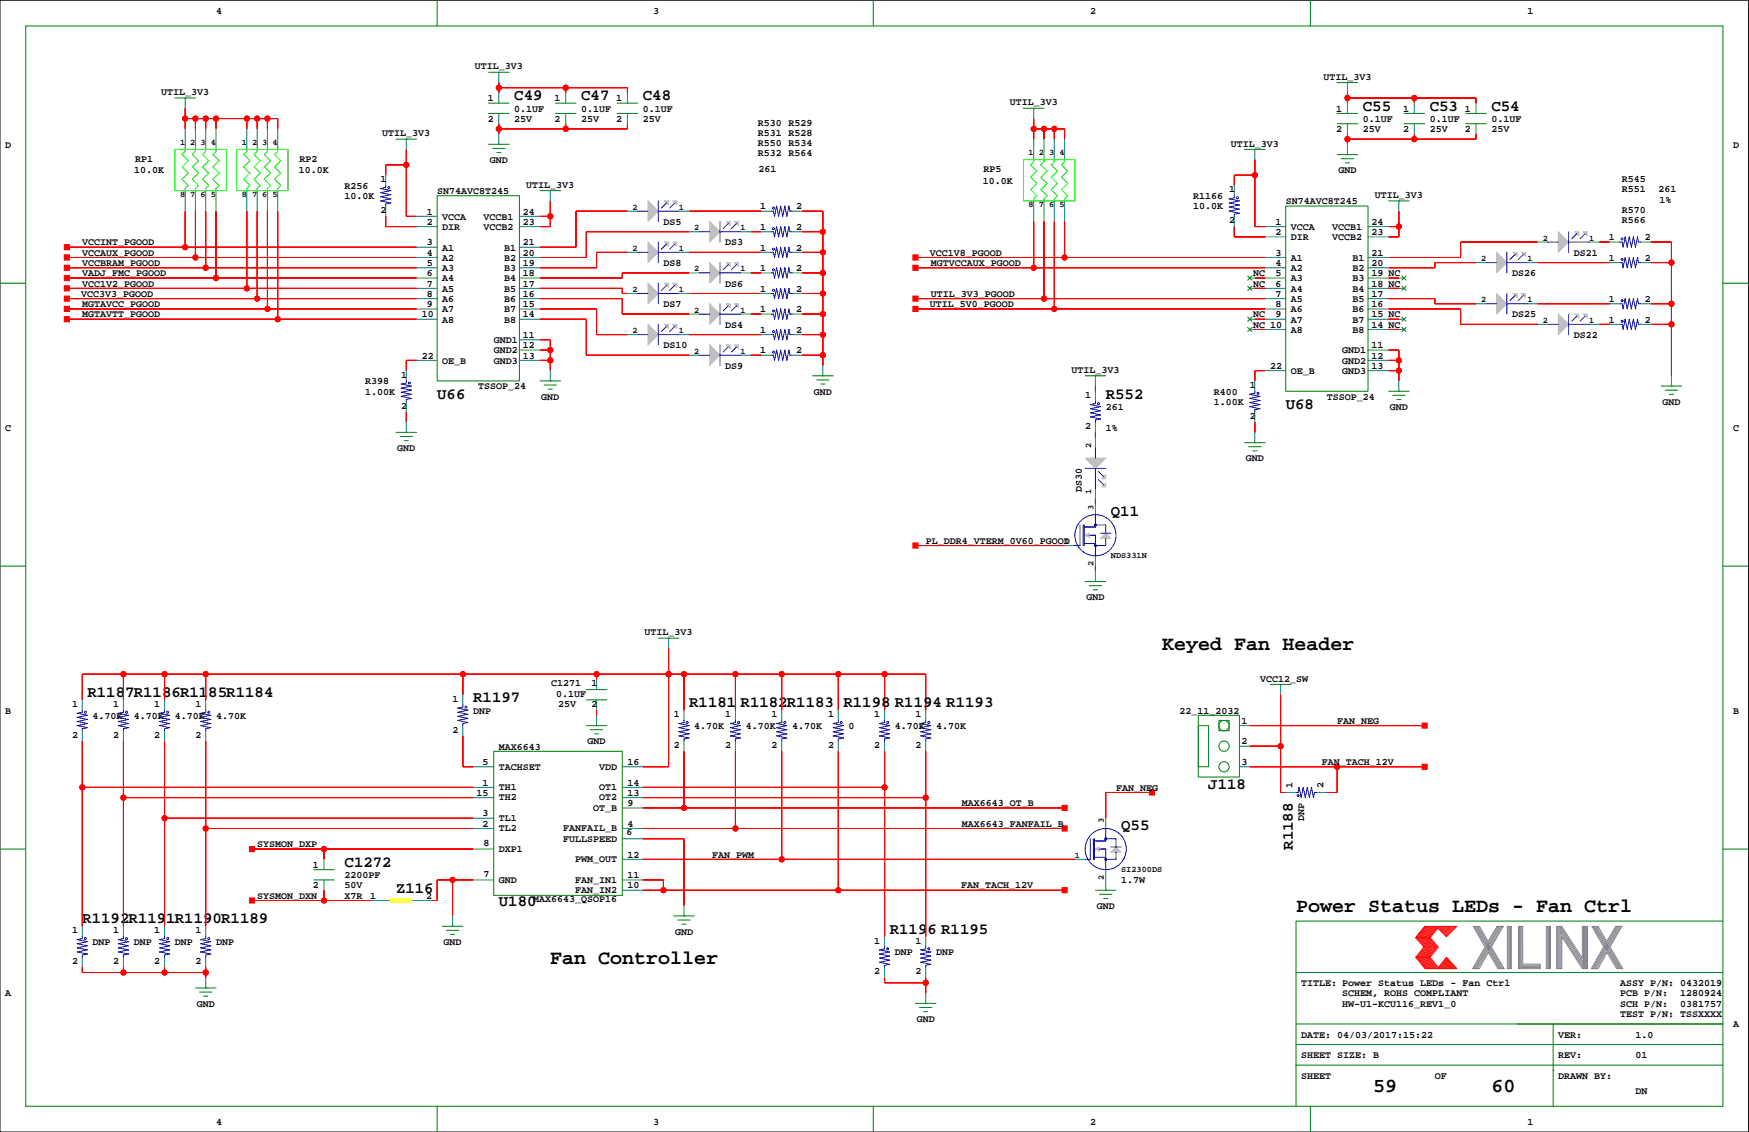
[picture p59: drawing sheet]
<svg xmlns="http://www.w3.org/2000/svg" width="432mm" height="279mm" viewBox="0 0 432 279" stroke-linecap="round" stroke-linejoin="round" font-family="sans-serif">
<defs><g id="words">
<g font-size="4.9">
<text x="287" y="160.4">Keyed Fan Header</text>
<text x="320" y="225.2">Power Status LEDs - Fan Ctrl</text>
<text x="135.9" y="237.9">Fan Controller</text>
<text x="339" y="269.6">59</text>
<text x="368.2" y="269.6">60</text>
</g>
<g font-size="3.9">
<text x="127" y="24.8">C49</text>
<text x="143.5" y="24.8">C47</text>
<text x="158.7" y="24.8">C48</text>
<text x="336.5" y="27.3">C55</text>
<text x="353" y="27.3">C53</text>
<text x="368.2" y="27.3">C54</text>
<text x="107.9" y="98.4">U66</text>
<text x="273" y="98.4">R552</text>
<text x="317.4" y="100.9">U68</text>
<text x="274.3" y="127.4">Q11</text>
<text x="21.6" y="172.1">R1187R1186R1185R1184</text>
<text x="116.8" y="173.3">R1197</text>
<text x="170.1" y="174.6">R1181</text>
<text x="182.8" y="174.6">R1182R1183</text>
<text x="208.2" y="174.6">R1198 R1194 R1193</text>
<text x="298.3" y="194.7">J118</text>
<text x="276.8" y="204.8">Q55</text>
<text x="319.2" y="209.8" transform="rotate(-90 319.2 209.8)">R1188</text>
<text x="85.1" y="214">C1272</text>
<text x="97.8" y="220.3">Z116</text>
<text x="20.3" y="227.9">R1192R1191R1190R1189</text>
<text x="123.2" y="223.7">U180</text>
<text x="219.7" y="230.5">R1196 R1195</text>
</g>
<g font-size="2.5">
<text x="53.3" y="3.4">4</text>
<text x="161.3" y="3.4">3</text>
<text x="269.2" y="3.4">2</text>
<text x="377.1" y="3.4">1</text>
<text x="117.2" y="17.1">UTIL_3V3</text>
<text x="39.8" y="23.5">UTIL_3V3</text>
<text x="326.7" y="19.7">UTIL_3V3</text>
<text x="120.4" y="25">1</text>
<text x="127" y="27.6">0.1UF</text>
<text x="136.9" y="25">1</text>
<text x="143.5" y="27.6">0.1UF</text>
<text x="152.2" y="25">1</text>
<text x="158.7" y="27.6">0.1UF</text>
<text x="249.3" y="26">UTIL_3V3</text>
<text x="329.9" y="27.6">1</text>
<text x="346.4" y="27.6">1</text>
<text x="361.7" y="27.6">1</text>
<text x="94.4" y="33.7">UTIL_3V3</text>
<text x="120.4" y="30.1">2</text>
<text x="127" y="30.1">25V</text>
<text x="136.9" y="30.1">2</text>
<text x="143.5" y="30.1">25V</text>
<text x="152.2" y="30.1">2</text>
<text x="158.7" y="30.1">25V</text>
<text x="187.1" y="31">R530 R529</text>
<text x="187.1" y="33.5">R531 R528</text>
<text x="329.9" y="32.6">2</text>
<text x="336.5" y="30.1">0.1UF</text>
<text x="336.5" y="32.6">25V</text>
<text x="346.4" y="32.6">2</text>
<text x="353" y="32.6">25V</text>
<text x="353" y="30.1">0.1UF</text>
<text x="361.7" y="32.6">2</text>
<text x="368.2" y="30.1">0.1UF</text>
<text x="368.2" y="32.6">25V</text>
<text x="1.3" y="36.4">D</text>
<text x="33.3" y="39.9">RP1</text>
<text x="74" y="39.9">RP2</text>
<text x="120.9" y="40.3">GND</text>
<text x="187.1" y="38.6">R532 R564</text>
<text x="187.1" y="36.1">R550 R534</text>
<text x="303.9" y="36.2">UTIL_3V3</text>
<text x="427.9" y="36.4">D</text>
<text x="33.1" y="42.8">10.0K</text>
<text x="73.7" y="42.8">10.0K</text>
<text x="85.1" y="46.6">R256</text>
<text x="94" y="45">1</text>
<text x="107.9" y="47.9">SN74AVC8T245</text>
<text x="129.9" y="46.3">UTIL_3V3</text>
<text x="187.3" y="42.4">261</text>
<text x="242.6" y="45.3">10.0K</text>
<text x="242.8" y="42.4">RP5</text>
<text x="303.5" y="47.5">1</text>
<text x="330.4" y="42.8">GND</text>
<text x="400.4" y="45">R545</text>
<text x="400.4" y="47.5">R551</text>
<text x="409.5" y="47.5">261</text>
<text x="85.1" y="49.1">10.0K</text>
<text x="94" y="52.6">2</text>
<text x="105.4" y="53">1</text>
<text x="129.1" y="53">24</text>
<text x="187.7" y="51.7">1</text>
<text x="196.6" y="51.7">2</text>
<text x="294.6" y="49.1">R1166</text>
<text x="294.6" y="51.7">10.0K</text>
<text x="317.4" y="50.4">SN74AVC8T245</text>
<text x="339.4" y="48.9">UTIL_3V3</text>
<text x="400.4" y="52.6">R570</text>
<text x="409.7" y="50">1%</text>
<text x="105.4" y="55.5">2</text>
<text x="109.2" y="56.8">DIR</text>
<text x="109.2" y="54.2">VCCA</text>
<text x="119.4" y="54.2">VCCB1</text>
<text x="119.4" y="56.8">VCCB2</text>
<text x="129.1" y="55.5">23</text>
<text x="163.8" y="55.5">DS5</text>
<text x="187.7" y="56.8">1</text>
<text x="196.6" y="56.8">2</text>
<text x="303.5" y="55.1">2</text>
<text x="314.9" y="55.5">1</text>
<text x="314.9" y="58">2</text>
<text x="318.7" y="59.3">DIR</text>
<text x="318.7" y="56.8">VCCA</text>
<text x="328.9" y="56.8">VCCB1</text>
<text x="328.9" y="59.3">VCCB2</text>
<text x="338.6" y="58">23</text>
<text x="338.6" y="55.5">24</text>
<text x="397.2" y="59.3">1</text>
<text x="400.4" y="55.1">R566</text>
<text x="406.1" y="59.3">2</text>
<text x="20.3" y="63.1">VCCAUX_PGOOD</text>
<text x="20.3" y="60.6">VCCINT_PGOOD</text>
<text x="20.3" y="65.6">VCCBRAM_PGOOD</text>
<text x="105.4" y="60.6">3</text>
<text x="105.4" y="63.1">4</text>
<text x="105.4" y="65.6">5</text>
<text x="109.2" y="61.8">A1</text>
<text x="109.2" y="64.4">A2</text>
<text x="124.4" y="61.8">B1</text>
<text x="124.4" y="64.4">B2</text>
<text x="129.1" y="60.6">21</text>
<text x="129.1" y="63.1">20</text>
<text x="129.1" y="65.6">19</text>
<text x="163.8" y="65.6">DS8</text>
<text x="179" y="60.6">DS3</text>
<text x="187.7" y="61.8">1</text>
<text x="196.6" y="61.8">2</text>
<text x="229.6" y="63.1">VCC1V8_PGOOD</text>
<text x="229.8" y="65.6">MGTVCCAUX_PGOOD</text>
<text x="314.9" y="65.6">4</text>
<text x="314.9" y="63.1">3</text>
<text x="318.7" y="64.4">A1</text>
<text x="333.9" y="64.4">B1</text>
<text x="338.6" y="65.6">20</text>
<text x="338.6" y="63.1">21</text>
<text x="388.5" y="63.1">DS21</text>
<text x="397.2" y="64.4">1</text>
<text x="406.1" y="64.4">2</text>
<text x="20.3" y="68.2">VADJ_FMC_PGOOD</text>
<text x="20.3" y="70.7">VCC1V2_PGOOD</text>
<text x="105.4" y="68.2">6</text>
<text x="105.4" y="70.7">7</text>
<text x="109.2" y="66.9">A3</text>
<text x="109.2" y="69.5">A4</text>
<text x="109.2" y="72">A5</text>
<text x="124.4" y="66.9">B3</text>
<text x="124.4" y="69.5">B4</text>
<text x="124.4" y="72">B5</text>
<text x="129.1" y="68.2">18</text>
<text x="129.1" y="70.7">17</text>
<text x="179" y="70.7">DS6</text>
<text x="187.7" y="72">1</text>
<text x="187.7" y="66.9">1</text>
<text x="196.6" y="72">2</text>
<text x="196.6" y="66.9">2</text>
<text x="309.4" y="70.7">NC</text>
<text x="309.4" y="68.2">NC</text>
<text x="314.9" y="70.7">6</text>
<text x="314.9" y="68.2">5</text>
<text x="318.7" y="66.9">A2</text>
<text x="318.7" y="69.5">A3</text>
<text x="318.7" y="72">A4</text>
<text x="333.9" y="66.9">B2</text>
<text x="333.9" y="69.5">B3</text>
<text x="333.9" y="72">B4</text>
<text x="338.6" y="70.7">18 NC</text>
<text x="338.6" y="68.2">19 NC</text>
<text x="373.3" y="68.2">DS26</text>
<text x="20.1" y="73.3">VCC3V3_PGOOD</text>
<text x="20.3" y="75.8">MGTAVCC_PGOOD</text>
<text x="105.4" y="73.3">8</text>
<text x="105.4" y="75.8">9</text>
<text x="109.2" y="74.5">A6</text>
<text x="109.2" y="77.1">A7</text>
<text x="124.4" y="74.5">B6</text>
<text x="124.4" y="77.1">B7</text>
<text x="129.1" y="73.3">16</text>
<text x="129.1" y="75.8">15</text>
<text x="163.8" y="75.8">DS7</text>
<text x="187.7" y="77.1">1</text>
<text x="196.6" y="77.1">2</text>
<text x="229.6" y="75.8">UTIL_5V0_PGOOD</text>
<text x="229.8" y="73.3">UTIL_3V3_PGOOD</text>
<text x="314.9" y="75.8">8</text>
<text x="314.9" y="73.3">7</text>
<text x="318.7" y="74.5">A5</text>
<text x="318.7" y="77.1">A6</text>
<text x="333.9" y="74.5">B5</text>
<text x="333.9" y="77.1">B6</text>
<text x="338.6" y="75.8">16</text>
<text x="338.6" y="73.3">17</text>
<text x="397.2" y="74.5">1</text>
<text x="406.1" y="74.5">2</text>
<text x="20.3" y="78.3">MGTAVTT_PGOOD</text>
<text x="104.1" y="78.3">10</text>
<text x="109.2" y="79.6">A8</text>
<text x="124.4" y="79.6">B8</text>
<text x="129.1" y="78.3">14</text>
<text x="129.1" y="83.4">11</text>
<text x="179" y="80.9">DS4</text>
<text x="187.7" y="82.2">1</text>
<text x="196.6" y="82.2">2</text>
<text x="309.4" y="80.9">NC 10</text>
<text x="309.4" y="78.3">NC</text>
<text x="314.9" y="78.3">9</text>
<text x="318.7" y="79.6">A7</text>
<text x="318.7" y="82.2">A8</text>
<text x="333.9" y="79.6">B7</text>
<text x="333.9" y="82.2">B8</text>
<text x="338.6" y="80.9">14 NC</text>
<text x="338.6" y="78.3">15 NC</text>
<text x="373.3" y="78.3">DS25</text>
<text x="388.5" y="83.4">DS22</text>
<text x="397.2" y="79.6">1</text>
<text x="406.1" y="79.6">2</text>
<text x="104.1" y="88.5">22</text>
<text x="109.2" y="89.8">OE_B</text>
<text x="121.9" y="84.7">GND1</text>
<text x="121.9" y="87.2">GND2</text>
<text x="121.9" y="89.8">GND3</text>
<text x="129.1" y="86">12</text>
<text x="129.1" y="88.5">13</text>
<text x="163.8" y="86">DS10</text>
<text x="187.7" y="87.2">1</text>
<text x="196.6" y="87.2">2</text>
<text x="331.4" y="87.2">GND1</text>
<text x="331.4" y="89.8">GND2</text>
<text x="338.6" y="88.5">12</text>
<text x="338.6" y="86">11</text>
<text x="90.1" y="94.9">R398</text>
<text x="99" y="93.2">1</text>
<text x="179" y="91">DS9</text>
<text x="264.5" y="92.1">UTIL_3V3</text>
<text x="308.5" y="95.8">1</text>
<text x="313.6" y="91">22</text>
<text x="318.7" y="92.3">OE_B</text>
<text x="331.4" y="92.3">GND3</text>
<text x="338.6" y="91">13</text>
<text x="90.1" y="97.4">1.00K</text>
<text x="99" y="100.8">2</text>
<text x="118.1" y="96.1">TSSOP_24</text>
<text x="133.6" y="98.7">GND</text>
<text x="200.9" y="97.4">GND</text>
<text x="267.9" y="98.3">1</text>
<text x="273" y="101.2">261</text>
<text x="299.7" y="99.9">1.00K</text>
<text x="299.7" y="97.4">R400</text>
<text x="327.6" y="98.7">TSSOP_24</text>
<text x="343.1" y="101.2">GND</text>
<text x="410.4" y="99.9">GND</text>
<text x="1.3" y="106.3">C</text>
<text x="267.9" y="105.9">2</text>
<text x="273" y="106.3">1%</text>
<text x="308.5" y="103.4">2</text>
<text x="427.9" y="106.3">C</text>
<text x="98.1" y="111.4">GND</text>
<text x="307.6" y="113.9">GND</text>
<text x="267.1" y="121.5" transform="rotate(-90 267.1 121.5)">DS30</text>
<text x="228.5" y="134.2">PL_DDR4_VTERM_0V60_PGOOD</text>
<text x="268.2" y="148.2">GND</text>
<text x="159.1" y="156.8">UTIL_3V3</text>
<text x="111.7" y="173.2">1</text>
<text x="136.1" y="169.4">C1271</text>
<text x="137.3" y="171.9">0.1UF</text>
<text x="146" y="169.4">1</text>
<text x="311.1" y="168.2">VCC12_SW</text>
<text x="1.3" y="176.1">B</text>
<text x="17.8" y="174.5">1</text>
<text x="22.9" y="177.4">4.70K</text>
<text x="27.9" y="174.5">1</text>
<text x="33" y="177.4">4.70K</text>
<text x="38.1" y="174.5">1</text>
<text x="43.2" y="177.4">4.70K</text>
<text x="48.2" y="174.5">1</text>
<text x="53.3" y="177.4">4.70K</text>
<text x="116.8" y="176.1">DNP</text>
<text x="137.8" y="174.5">25V</text>
<text x="146" y="174.5">2</text>
<text x="166.3" y="177">1</text>
<text x="171.4" y="179.9">4.70K</text>
<text x="179" y="177">1</text>
<text x="184.1" y="179.9">4.70K</text>
<text x="190.5" y="177">1</text>
<text x="195.5" y="179.9">4.70K</text>
<text x="204.4" y="177">1</text>
<text x="209.5" y="179.9">0</text>
<text x="215.9" y="177">1</text>
<text x="220.9" y="179.9">4.70K</text>
<text x="226" y="177">1</text>
<text x="231.1" y="179.9">4.70K</text>
<text x="291.2" y="176.1">22_11_2032</text>
<text x="306.5" y="178.7">1</text>
<text x="330.1" y="178.7">FAN_NEG</text>
<text x="427.9" y="176.1">B</text>
<text x="17.8" y="182.1">2</text>
<text x="27.9" y="182.1">2</text>
<text x="38.1" y="182.1">2</text>
<text x="48.2" y="182.1">2</text>
<text x="111.7" y="180.8">2</text>
<text x="123.2" y="185">MAX6643</text>
<text x="145.1" y="183.7">GND</text>
<text x="166.3" y="184.6">2</text>
<text x="179" y="184.6">2</text>
<text x="190.5" y="184.6">2</text>
<text x="204.4" y="184.6">2</text>
<text x="215.9" y="184.6">2</text>
<text x="226" y="184.6">2</text>
<text x="306.5" y="183.7">2</text>
<text x="119.1" y="188.8">5</text>
<text x="123.2" y="189.9">TACHSET</text>
<text x="147.9" y="189.9">VDD</text>
<text x="154.9" y="188.8">16</text>
<text x="306.5" y="188.8">3</text>
<text x="326.3" y="188.8">FAN_TACH_12V</text>
<text x="117.7" y="196.4">15</text>
<text x="119.1" y="193.9">1</text>
<text x="123.2" y="195">TH1</text>
<text x="123.2" y="197.6">TH2</text>
<text x="147.9" y="195">OT1</text>
<text x="147.9" y="197.6">OT2</text>
<text x="154.9" y="193.9">14</text>
<text x="154.9" y="196.4">13</text>
<text x="275.5" y="195.2">FAN_NEG</text>
<text x="319.1" y="194.5" transform="rotate(-90 319.1 194.5)">1</text>
<text x="326.7" y="194.5" transform="rotate(-90 326.7 194.5)">2</text>
<text x="119.1" y="201.5">3</text>
<text x="123.2" y="202.6">TL1</text>
<text x="146.4" y="200.1">OT_B</text>
<text x="154.9" y="199">9</text>
<text x="237.4" y="199">MAX6643_OT_B</text>
<text x="322" y="202.6" transform="rotate(-90 322 202.6)">DNP</text>
<text x="63.5" y="209.1">SYSMON_DXP</text>
<text x="119.1" y="204">2</text>
<text x="119.4" y="208.8">8</text>
<text x="123.2" y="205.2">TL2</text>
<text x="139" y="205.2">FANFAIL_B</text>
<text x="139" y="207.7">FULLSPEED</text>
<text x="154.7" y="206.2">6</text>
<text x="154.9" y="204">4</text>
<text x="237.4" y="204">MAX6643_FANFAIL_B</text>
<text x="77.2" y="214.2">1</text>
<text x="123.2" y="210.3">DXP1</text>
<text x="142" y="212.8">PWM_OUT</text>
<text x="154.9" y="211.7">12</text>
<text x="175.9" y="211.7">FAN_PWM</text>
<text x="63.5" y="221.8">SYSMON_DXN</text>
<text x="77.2" y="219.3">2</text>
<text x="85.1" y="221.8">X7R</text>
<text x="85.1" y="219.3">50V</text>
<text x="85.1" y="216.7">2200PF</text>
<text x="91.4" y="221.8">1</text>
<text x="105.2" y="221.8">2</text>
<text x="119.4" y="216.4">7</text>
<text x="123.2" y="217.9">GND</text>
<text x="142" y="217.9">FAN_IN1</text>
<text x="142" y="220.4">FAN_IN2</text>
<text x="154.9" y="216.7">11</text>
<text x="154.9" y="219.3">10</text>
<text x="237.3" y="219.3">FAN_TACH_12V</text>
<text x="276.8" y="218">1.7W</text>
<text x="131.6" y="222.7">MAX6643_QSOP16</text>
<text x="270.8" y="224.4">GND</text>
<text x="17.8" y="230.3">1</text>
<text x="22.9" y="233.3">DNP</text>
<text x="27.9" y="230.3">1</text>
<text x="33" y="233.3">DNP</text>
<text x="38.1" y="230.3">1</text>
<text x="43.2" y="233.3">DNP</text>
<text x="48.2" y="230.3">1</text>
<text x="53.3" y="233.3">DNP</text>
<text x="109.5" y="233.3">GND</text>
<text x="166.6" y="230.7">GND</text>
<text x="215.9" y="232.9">1</text>
<text x="226" y="232.9">1</text>
<text x="17.8" y="238">2</text>
<text x="27.9" y="238">2</text>
<text x="38.1" y="238">2</text>
<text x="48.2" y="238">2</text>
<text x="220.9" y="235.8">DNP</text>
<text x="231.1" y="235.8">DNP</text>
<text x="1.3" y="245.9">A</text>
<text x="215.9" y="240.5">2</text>
<text x="226" y="240.5">2</text>
<text x="321.2" y="243.4">TITLE: Power Status LEDs - Fan Ctrl</text>
<text x="331.4" y="245.9">SCHEM, ROHS COMPLIANT</text>
<text x="400" y="245.9">PCB P/N:</text>
<text x="400" y="243.4">ASSY P/N: 0432019</text>
<text x="414.8" y="245.9">1280924</text>
<text x="48.6" y="248.5">GND</text>
<text x="331.4" y="248.5">HW-U1-KCU116_REV1_0</text>
<text x="400" y="251">TEST P/N: TSSXXXX</text>
<text x="400" y="248.5">SCH P/N:</text>
<text x="414.8" y="248.5">0381757</text>
<text x="226.3" y="252.3">GND</text>
<text x="321.2" y="256.1">DATE: 04/03/2017:15:22</text>
<text x="384.7" y="256.1">VER:</text>
<text x="403.8" y="256.1">1.0</text>
<text x="427.9" y="253.6">A</text>
<text x="321.2" y="261.2">SHEET SIZE: B</text>
<text x="384.7" y="261.2">REV:</text>
<text x="403.8" y="261.2">01</text>
<text x="321.2" y="266.3">SHEET</text>
<text x="354.2" y="266.3">OF</text>
<text x="384.7" y="266.3">DRAWN BY:</text>
<text x="403.8" y="270.1">DN</text>
<text x="53.3" y="277.7">4</text>
<text x="161.3" y="277.7">3</text>
<text x="269.2" y="277.7">2</text>
<text x="377.1" y="277.7">1</text>
</g>
<g font-size="2.1">
<text x="44.4" y="35.8">1</text>
<text x="47" y="35.8">2</text>
<text x="49.5" y="35.8">3</text>
<text x="52.1" y="35.8">4</text>
<text x="59.7" y="35.8">1</text>
<text x="62.2" y="35.8">2</text>
<text x="64.8" y="35.8">3</text>
<text x="67.3" y="35.8">4</text>
<text x="253.9" y="38.4">1</text>
<text x="256.5" y="38.4">2</text>
<text x="259" y="38.4">3</text>
<text x="261.6" y="38.4">4</text>
<text x="44.4" y="48.5">8</text>
<text x="47" y="48.5">7</text>
<text x="49.5" y="48.5">6</text>
<text x="52.1" y="48.5">5</text>
<text x="59.7" y="48.5">8</text>
<text x="62.2" y="48.5">7</text>
<text x="64.8" y="48.5">6</text>
<text x="67.3" y="48.5">5</text>
<text x="156.2" y="51.7">2</text>
<text x="167.6" y="51.7">1</text>
<text x="253.9" y="51.1">8</text>
<text x="256.5" y="51.1">7</text>
<text x="259" y="51.1">6</text>
<text x="261.6" y="51.1">5</text>
<text x="171.4" y="56.8">2</text>
<text x="182.8" y="56.8">1</text>
<text x="380.9" y="59.4">2</text>
<text x="392.3" y="59.4">1</text>
<text x="156.2" y="61.9">2</text>
<text x="167.6" y="61.9">1</text>
<text x="365.7" y="64.4">2</text>
<text x="377.1" y="64.4">1</text>
<text x="171.4" y="67">2</text>
<text x="182.8" y="67">1</text>
<text x="156.2" y="72.1">2</text>
<text x="167.6" y="72.1">1</text>
<text x="171.4" y="77.1">2</text>
<text x="182.8" y="77.1">1</text>
<text x="365.7" y="74.6">2</text>
<text x="377.1" y="74.6">1</text>
<text x="156.2" y="82.2">2</text>
<text x="167.6" y="82.2">1</text>
<text x="380.9" y="79.7">2</text>
<text x="392.3" y="79.7">1</text>
<text x="171.4" y="87.3">2</text>
<text x="182.8" y="87.3">1</text>
<text x="269.4" y="110.5" transform="rotate(-90 269.4 110.5)">2</text>
<text x="269.4" y="122" transform="rotate(-90 269.4 122)">1</text>
<text x="270" y="125.8" transform="rotate(-90 270 125.8)">3</text>
<text x="262.8" y="134.3">1</text>
<text x="274.3" y="137.8">NDS331N</text>
<text x="270" y="139.7" transform="rotate(-90 270 139.7)">2</text>
<text x="272.5" y="203.2" transform="rotate(-90 272.5 203.2)">3</text>
<text x="265.4" y="211.7">1</text>
<text x="276.8" y="215.3">SI2300DS</text>
<text x="272.5" y="217.2" transform="rotate(-90 272.5 217.2)">2</text>
</g>
</g></defs>
<path d="M0 .1h431.7v279.3h-431.7z" fill="none" stroke="#000" stroke-width=".25"/>
<g fill="none" stroke="#008000" stroke-width=".25">
<path d="M6.3 6.4h419.1v266.7h-419.1zM107.9 .1v6.3M120.6 17.8h5.1M123.2 17.8h.1M215.6 .1v6.3M323.5 .1v6.3M43.2 24.2h5M45.7 24.2h.1M97.8 34.3h5M100.3 34.3h.1M120.6 35.6h5.1M120.6 28h5.1"/>
<path d="M120.6 25.5h5.1M121.6 36.6h3.1M122.7 37.6h1M123.2 35.6h.1M137.1 28h5.1M137.1 25.5h5.1M152.4 28h5M152.4 25.5h5M252.7 26.7h5.1M255.2 26.7h.1M307.3 36.9h5M309.8 36.9h.1"/>
<path d="M330.1 28h5.1M330.1 38.2h5.1M330.1 30.5h5.1M330.1 20.4h5.1M331.1 39.2h3.1M332.7 38.2h.1M332.7 20.4h.1M346.6 28h5.1M346.6 30.5h5.1M361.9 28h5M361.9 30.5h5M107.9 48.3h20.3v45.7h-20.3z"/>
<path d="M133.3 47h5.1M135.9 47h.1M317.4 50.9h20.3v45.7h-20.3zM332.2 40.2h1M342.8 49.6h5.1M345.4 49.6h.1M0 69.9h6.3M308 78.3l1 1M308 70.7l1 1M308 68.1l1 1M309 78.3l-1 1M309 70.7l-1 1"/>
<path d="M309 68.1l-1 1M346.1 78.3l1 1M346.1 70.7l1 1M346.1 68.1l1 1M347.1 78.3l-1 1M347.1 70.7l-1 1M347.1 68.1l-1 1M425.4 69.9h6.3M133.3 94h5.1M134.3 95h3.1M135.4 96.1h1M135.9 94h.1"/>
<path d="M200.6 92.8h5.1M201.6 93.8h3.1M202.6 94.8h1.1M203.2 92.8h.1M267.9 92.8h5.1M270.4 92.8h.1M308 80.8l1 1M309 80.8l-1 1M342.8 96.6h5.1M343.8 97.6h3.1M344.9 98.6h1M345.4 96.6h.1"/>
<path d="M346.1 80.8l1 1M347.1 80.8l-1 1M410.1 95.3h5.1M411.1 96.3h3.1M412.1 97.3h1.1M412.7 95.3h.1M97.8 106.7h5M98.8 107.7h3M99.8 108.8h1M100.3 106.7h.1M307.3 109.3h5M308.3 110.3h3"/>
<path d="M309.3 111.3h1M309.8 109.3h.1M0 139.7h6.3M425.4 139.7h6.3M162.5 157.5h5.1M165.1 157.5h.1M267.9 143.5h5.1M268.9 144.6h3.1M269.9 145.6h1.1M270.4 143.5h.1M144.7 172.7h5.1M144.7 170.2h5.1"/>
<path d="M144.7 179.1h5.1M147.3 179.1h.1M295.8 176.6h10.2v15.2h-10.2zM295.8 179.1h2.6v10.2h-2.6zM300.9 177.8h2.6v2.6h-2.6zM313.6 168.9h5.1M316.2 168.9h.1M121.9 185.4h31.7v35.6h-31.7zM145.8 180.1h3M146.8 181.1h1M0 209.6h6.3M77.5 217.2h5"/>
<path d="M77.5 214.6h5M270.4 219.7h5.1M273 219.7h.1M425.4 209.6h6.3M109.2 228.6h5.1M110.2 229.6h3.1M111.2 230.6h1M111.7 228.6h.1M166.3 226.1h5.1M167.3 227.1h3.1M168.4 228.1h1M168.9 226.1h.1"/>
<path d="M271.5 220.7h3M272.5 221.8h1M425.4 227.3h-105.4v35.6M48.2 243.8h5.1M49.3 244.9h3M50.3 245.9h1M50.8 243.8h.1M226 247.7h5.1M227 248.7h3.1M228 249.7h1.1M228.5 247.7h.1M320 257.8h105.4"/>
<path d="M320 252.7h105.4M320 240h105.4M383.5 252.7v20.4M107.9 273.1v6.3M215.6 273.1v6.3M320 262.9v10.2M320 262.9h105.4M323.5 273.1v6.3M383.5 264.2h.1"/>
<circle cx="302.2" cy="179.1" r="1.27"/>
<circle cx="302.2" cy="184.2" r="1.27"/>
<circle cx="302.2" cy="189.3" r="1.27"/>
</g>
<g fill="none" stroke="#f00" stroke-width=".25">
<path d="M45.7 26.7v5.1M45.7 29.3h22.9v2.5M48.2 29.3v2.5M50.8 29.3v2.5M53.3 29.3v2.5M60.9 29.3v2.5M63.5 29.3v2.5M66 29.3v2.5M100.3 36.9v16.5h2.5M123.2 21.6h31.7v1.3M123.2 20.4v2.5M123.2 30.5v2.6"/>
<path d="M139.7 21.6v1.3M139.7 30.5v1.3M154.9 30.5v1.3h-31.7M255.2 31.8h7.6v2.5M255.2 29.3v5M257.8 31.8v2.5M260.3 31.8v2.5M309.8 39.4v16.5h2.5M332.7 22.9v2.6M332.7 33.1v2.5M332.7 24.2h31.7v1.3M349.2 24.2v1.3"/>
<path d="M349.2 33.1v1.2M364.4 33.1v1.2h-31.7M45.7 52.1v8.9M48.2 52.1v11.4M50.8 52.1v14M53.3 52.1v16.5M60.9 52.1v19.1M63.5 52.1v21.6M66 52.1v24.1M68.6 52.1v26.7M95.2 53.4v2.5h7.6M100.3 40.7h-5.1v2.5"/>
<path d="M133.3 53.4h2.6M135.9 49.6v6.3h-2.6M154.9 52.1h-12.7v8.9h-8.9M170.1 57.2h-25.4v6.3h-11.4M170.1 52.1h17.8M185.4 57.2h2.5M198.1 57.2h5.1M198.1 52.1h5.1v38.1M255.2 54.7v11.4M257.8 54.7v19M260.3 54.7v21.5M262.8 54.7v8.8"/>
<path d="M304.7 55.9v2.6h7.6M309.8 43.2h-5.1v2.6M342.8 55.9h2.6M345.4 52.1v6.4h-2.6M379.6 59.7h-19v3.8h-17.8M394.9 59.7h2.5M407.6 59.7h5.1v33.1M16.5 63.5h86.3M16.5 68.6h86.3M16.5 61h86.3M16.5 71.2h86.3M16.5 73.7h86.3"/>
<path d="M16.5 66.1h86.3M16.5 76.2h86.3M16.5 78.8h86.3M133.3 73.7h20.3v3.8h16.5M133.3 71.2h20.3v1.2h1.3M133.3 78.8h11.4v8.9h25.4M133.3 76.2h14v6.4h7.6M154.9 62.3h-7.6v3.8h-14M170.1 72.4h17.8M170.1 67.4h-16.5v1.2h-20.3M170.1 62.3h17.8M185.4 77.5h2.5"/>
<path d="M185.4 67.4h2.5M198.1 77.5h5.1M198.1 72.4h5.1M198.1 67.4h5.1M198.1 62.3h5.1M226 63.5h86.3M226 73.7h86.3M226 66.1h86.3M226 76.2h86.3M309.8 68.6h2.5M309.8 71.2h2.5M309.8 78.8h2.5"/>
<path d="M342.8 68.6h2.6M342.8 71.2h2.6M342.8 73.7h11.4v1.3h10.2M342.8 76.2h17.8v3.9h19M342.8 78.8h2.6M364.4 64.8h-10.2v1.3h-11.4M379.6 64.8h17.8M379.6 75h17.8M407.6 64.8h5.1M407.6 75h5.1M102.8 88.9h-2.5v2.6M133.3 88.9h2.6"/>
<path d="M133.3 83.9h2.6v7.6M133.3 86.4h2.6M170.1 82.6h17.8M185.4 87.7h2.5M198.1 82.6h5.1M198.1 87.7h5.1M270.4 95.3v1.3M309.8 81.3h2.5M312.3 91.5h-2.5v2.5M342.8 88.9h2.6M342.8 86.4h2.6v7.6M342.8 91.5h2.6"/>
<path d="M342.8 81.3h2.6M394.9 80.1h2.5M407.6 80.1h5.1M100.3 101.6v2.6M270.4 106.7v1.3M309.8 104.2v2.5M226 134.7h36.8M270.4 123.2v1.3M270.4 139.7v1.3M20.3 172.7v-6.3h208.2v8.9M30.5 166.4v6.3M40.6 166.4v6.3"/>
<path d="M50.8 166.4v6.3M114.3 166.4v5.1M147.3 166.4v1.3M147.3 175.3v1.3M165.1 166.4h.1M165.1 160v29.3h-6.4M168.9 166.4v8.9M181.6 166.4v8.9M193 166.4v8.9M207 166.4v8.9M218.4 166.4v8.9M308.5 179.1h43.2"/>
<path d="M316.2 171.5v24.1h1.2M20.3 194.3h96.5M20.3 182.9v45.7M30.5 196.9h86.3M30.5 182.9v45.7M40.6 182.9v45.7M50.8 182.9v45.7M114.3 181.6v7.7h2.5M158.7 199.4h104.1M158.7 194.3h59.7M158.7 196.9h69.8M168.9 185.4v14"/>
<path d="M181.6 185.4v19.1M193 185.4v26.7M207 185.4v34.3M218.4 185.4v45.8M228.5 185.4v45.8M284.4 195.6h-11.4v6.3M308.5 189.3h43.2M308.5 184.2h7.7M330.1 189.3v6.3h-2.5M40.6 201.9h76.2M50.8 204.5h66M62.2 209.6h54.6"/>
<path d="M80 209.6v2.5M80 219.7v2.6M111.7 217.2v8.9M116.8 217.2h-8.9v5.1h-1.2M158.7 217.2h5.1v2.5M158.7 212.1h106.7M158.7 207h10.2v16.5M158.7 204.5h104.1M158.7 219.7h104.1M273 217.2h.1M20.3 238.8v1.2h30.5M30.5 238.8v1.2"/>
<path d="M40.6 238.8v1.2M50.8 238.8v2.5M62.2 222.3h29.2M349.5 236.3h3.6M349.9 231.5l1.9 2.2-2 2.6 2.2 2.8M350.1 236.3l2.2 2.8M350.2 231.5l1.9 2.3-2 2.5M350.4 236.3l2.2 2.8M350.5 231.5l1.9 2.3-2 2.5M350.6 236.3l2.3 2.7M350.8 231.5l1.9 2.3-2 2.5M351 236.3l2.2 2.8"/>
<path d="M351.1 231.5l1.9 2.3-2 2.5M351.3 236.3l2.2 2.8M351.4 231.5l1.9 2.3-2 2.5M351.6 236.3l2.2 2.8M351.7 231.5l1.9 2.2M351.8 228.7l-2.3 2.8 2.3-2.8h7.9l-2.6 2.5-2.1-2.1-1.9 2.4 2 2.2-2 2.6 2 2.5 2-2.5 2.6 2.8h-7.9l-2.3-2.8M351.9 236.3l2.2 2.8M352 231.5l1.9 2.2M352.1 228.7l-2.2 2.7M352.2 236.3l2.2 2.8M352.3 231.5l1.9 2.3-2 2.5M352.4 228.7l-2.2 2.7"/>
<path d="M352.5 236.3l2.2 2.8M352.6 231.5l1.9 2.2M352.7 228.7l-2.2 2.7M352.8 236.3l2.2 2.8M352.8 231.5l2 2.2M353 228.7l-2.2 2.7M353.1 231.5h-3.6l2.1 2.2-2.1 2.6M353.2 228.7l-2.1 2.7M353.6 233.8l-2 2.5M353.6 228.7l-2.2 2.7M353.8 228.7l-2.1 2.7M353.9 233.8l-1.9 2.4"/>
<path d="M354.1 228.7l-2.1 2.7M354.4 228.7l-2.1 2.7M354.5 233.8l-2 2.5M354.7 228.7l-2.1 2.7M354.8 233.8l-2 2.5M355 228.7l-2.1 2.7M355.2 238.8l.2 .3M355.3 238.6l.4 .5M355.4 228.7l-.4 .4M355.4 238.4l.6 .7M355.6 238.3l.7 .8M355.7 238.1l.9 1"/>
<path d="M355.7 228.7l-.5 .5M355.9 237.9l1 1.2M356 237.8l1.2 1.3M356.1 228.7l-.8 .7M356.1 237.6l1.4 1.4M356.3 237.4l1.5 1.7M356.4 237.2l1.6 1.9M356.5 228.7l-1 .9M356.5 237.1l1.8 2M356.7 236.9l1.9 2.2M356.8 236.7l2.1 2.4M356.8 228.7l-1.1 1.1"/>
<path d="M356.9 236.6l2.3 2.5M357.1 236.5l2.3 2.6M357.2 228.7l-1.3 1.2M357.5 228.7l-1.4 1.4M357.8 228.7l-1.6 1.6M358.2 228.7l-1.8 1.7M358.5 228.7l-1.9 1.9M359 228.7l-2.2 2.1M359.3 228.7l-2.3 2.3M218.4 241.3v1.3h10.1M228.5 241.3v3.8"/>
<circle cx="45.7" cy="29.3" r=".63"/>
<circle cx="48.2" cy="29.3" r=".63"/>
<circle cx="50.8" cy="29.3" r=".63"/>
<circle cx="53.3" cy="29.3" r=".63"/>
<circle cx="60.9" cy="29.3" r=".63"/>
<circle cx="63.5" cy="29.3" r=".63"/>
<circle cx="66" cy="29.3" r=".63"/>
<circle cx="123.2" cy="21.6" r=".63"/>
<circle cx="123.2" cy="31.8" r=".63"/>
<circle cx="139.7" cy="21.6" r=".63"/>
<circle cx="139.7" cy="31.8" r=".63"/>
<circle cx="255.2" cy="31.8" r=".63"/>
<circle cx="257.8" cy="31.8" r=".63"/>
<circle cx="260.3" cy="31.8" r=".63"/>
<circle cx="332.7" cy="24.2" r=".63"/>
<circle cx="332.7" cy="34.3" r=".63"/>
<circle cx="349.2" cy="24.2" r=".63"/>
<circle cx="349.2" cy="34.3" r=".63"/>
<circle cx="100.3" cy="40.7" r=".63"/>
<circle cx="135.9" cy="53.4" r=".63"/>
<circle cx="203.2" cy="57.2" r=".63"/>
<circle cx="309.8" cy="43.2" r=".63"/>
<circle cx="345.4" cy="55.9" r=".63"/>
<circle cx="45.7" cy="61" r=".63"/>
<circle cx="48.2" cy="63.5" r=".63"/>
<circle cx="50.8" cy="66.1" r=".63"/>
<circle cx="53.3" cy="68.6" r=".63"/>
<circle cx="60.9" cy="71.2" r=".63"/>
<circle cx="63.5" cy="73.7" r=".63"/>
<circle cx="66" cy="76.2" r=".63"/>
<circle cx="68.6" cy="78.8" r=".63"/>
<circle cx="203.2" cy="67.4" r=".63"/>
<circle cx="203.2" cy="72.4" r=".63"/>
<circle cx="203.2" cy="77.5" r=".63"/>
<circle cx="203.2" cy="62.3" r=".63"/>
<circle cx="255.2" cy="66.1" r=".63"/>
<circle cx="257.8" cy="73.7" r=".63"/>
<circle cx="260.3" cy="76.2" r=".63"/>
<circle cx="262.8" cy="63.5" r=".63"/>
<circle cx="412.7" cy="75" r=".63"/>
<circle cx="412.7" cy="64.8" r=".63"/>
<circle cx="135.9" cy="88.9" r=".63"/>
<circle cx="135.9" cy="86.4" r=".63"/>
<circle cx="203.2" cy="87.7" r=".63"/>
<circle cx="203.2" cy="82.6" r=".63"/>
<circle cx="345.4" cy="88.9" r=".63"/>
<circle cx="345.4" cy="91.5" r=".63"/>
<circle cx="412.7" cy="80.1" r=".63"/>
<circle cx="30.5" cy="166.4" r=".63"/>
<circle cx="40.6" cy="166.4" r=".63"/>
<circle cx="50.8" cy="166.4" r=".63"/>
<circle cx="114.3" cy="166.4" r=".63"/>
<circle cx="147.3" cy="166.4" r=".63"/>
<circle cx="165.1" cy="166.4" r=".63"/>
<circle cx="168.9" cy="166.4" r=".63"/>
<circle cx="181.6" cy="166.4" r=".63"/>
<circle cx="193" cy="166.4" r=".63"/>
<circle cx="207" cy="166.4" r=".63"/>
<circle cx="218.4" cy="166.4" r=".63"/>
<circle cx="20.3" cy="194.3" r=".63"/>
<circle cx="30.5" cy="196.9" r=".63"/>
<circle cx="168.9" cy="199.4" r=".63"/>
<circle cx="218.4" cy="194.3" r=".63"/>
<circle cx="228.5" cy="196.9" r=".63"/>
<circle cx="316.2" cy="184.2" r=".63"/>
<circle cx="330.1" cy="189.3" r=".63"/>
<circle cx="40.6" cy="201.9" r=".63"/>
<circle cx="50.8" cy="204.5" r=".63"/>
<circle cx="80" cy="209.6" r=".63"/>
<circle cx="111.7" cy="217.2" r=".63"/>
<circle cx="163.8" cy="219.7" r=".63"/>
<circle cx="181.6" cy="204.5" r=".63"/>
<circle cx="193" cy="212.1" r=".63"/>
<circle cx="207" cy="219.7" r=".63"/>
<circle cx="80" cy="222.3" r=".63"/>
<circle cx="30.5" cy="240" r=".63"/>
<circle cx="40.6" cy="240" r=".63"/>
<circle cx="50.8" cy="240" r=".63"/>
<circle cx="228.5" cy="242.6" r=".63"/>
</g>
<g fill="none" stroke="#848684" stroke-width=".25">
<path d="M364 228.7l6.1 10.4M364.3 228.7l6.1 10.4M364.6 228.7l6.1 10.4M364.9 228.7l6.1 10.4M367.4 232.3l-2.1-3.6h-1.6l2.9 5-3 5.4h1.7l2.1-4 2.4 4h1.6l-3.2-5.4M369.6 228.7l-2.2 3.6M369.8 228.7l-5.9 10.4M370.2 228.7l-6 10.4M370.5 228.7l-6 10.4M370.8 228.7l-6 10.4M371.1 228.7h-1.5h1.5l-2.9 5M372.1 228.7h1v10.4h-1z"/>
<path d="M372.4 228.7v10.4M372.6 228.7v10.4M372.9 228.7v10.4M374.9 228.7h1v9.3h4.3v1.1h-5.3zM375.1 228.7v10.4M375.4 228.7v10.4M375.7 228.7v10.4M375.7 238.2h4.5M375.7 238.5h4.5M375.7 238.8h4.5M381.8 228.7h1v10.4h-1zM382 228.7v10.4"/>
<path d="M382.3 228.7v10.4M382.5 228.7v10.4M384.3 228.7h1.3l5.1 7.8v-7.8h1.2v10.4h-1.2l-5.1-7.9v7.9h-1.3zM384.5 228.7v10.4M384.8 228.7v10.4M385.1 228.7v10.4M385.3 228.7v10.4M385.3 230.3l5.6 8.7M385.3 229.8l5.6 8.7M385.3 229.2l5.6 8.7M385.3 228.8l5.6 8.7M390.9 228.7v10.4"/>
<path d="M391.2 228.7v10.4M391.5 228.7v10.4M391.7 228.6v10.4M393.3 228.7l6.1 10.4M393.6 228.7l6.1 10.4M393.9 228.7l6.1 10.4M394.2 228.7l6.1 10.4M396.7 232.3l-2.1-3.6h-1.6l2.9 5-3 5.4M397.5 233.7l3.2 5.4h-1.6l-2.4-4-2.2 4h-1.6M398.9 228.7l-2.2 3.6M399.1 228.7l-6 10.4M399.4 228.7l-5.9 10.4"/>
<path d="M399.7 228.7l-5.9 10.4M400.1 228.7l-6 10.4M400.4 228.7h-1.5h1.5l-2.9 5"/>
</g>
<g fill="#f00" stroke="#f00" stroke-width=".25">
<path d="M63.5 29.3v2.5z" fill-rule="evenodd"/>
<path d="M60.9 29.3v2.5z" fill-rule="evenodd"/>
<path d="M53.3 29.3v2.5z" fill-rule="evenodd"/>
<path d="M50.8 29.3v2.5z" fill-rule="evenodd"/>
<path d="M48.2 29.3v2.5z" fill-rule="evenodd"/>
<path d="M45.7 26.7v2.6z" fill-rule="evenodd"/>
<path d="M45.7 29.3v2.5z" fill-rule="evenodd"/>
<path d="M45.7 29.3h2.5z" fill-rule="evenodd"/>
<path d="M48.2 29.3h2.6z" fill-rule="evenodd"/>
<path d="M50.8 29.3h2.5z" fill-rule="evenodd"/>
<path d="M53.3 29.3h7.6z" fill-rule="evenodd"/>
<path d="M60.9 29.3h2.6z" fill-rule="evenodd"/>
<path d="M63.5 29.3h2.5z" fill-rule="evenodd"/>
<path d="M68.6 29.3v2.5z" fill-rule="evenodd"/>
<path d="M66 29.3h2.6z" fill-rule="evenodd"/>
<path d="M66 29.3v2.5z" fill-rule="evenodd"/>
<path d="M100.3 53.4h2.5z" fill-rule="evenodd"/>
<path d="M100.3 40.7v12.7z" fill-rule="evenodd"/>
<path d="M100.3 36.9v3.8z" fill-rule="evenodd"/>
<path d="M95.2 40.7h5.1z" fill-rule="evenodd"/>
<path d="M95.2 40.7v2.5z" fill-rule="evenodd"/>
<path d="M100.3 101.6v2.6z" fill-rule="evenodd"/>
<path d="M133.3 88.9h2.6z" fill-rule="evenodd"/>
<path d="M133.3 83.9h2.6z" fill-rule="evenodd"/>
<path d="M135.9 83.9v2.5z" fill-rule="evenodd"/>
<path d="M133.3 86.4h2.6z" fill-rule="evenodd"/>
<path d="M135.9 86.4v2.5z" fill-rule="evenodd"/>
<path d="M135.9 88.9v2.6z" fill-rule="evenodd"/>
<path d="M48.2 52.1v11.4z" fill-rule="evenodd"/>
<path d="M48.2 63.5h54.6z" fill-rule="evenodd"/>
<path d="M16.5 63.5h31.7z" fill-rule="evenodd"/>
<path d="M15.9 62.9h1.2v1.3h-1.2z" fill-rule="evenodd"/>
<path d="M185.4 77.5h2.5z" fill-rule="evenodd"/>
<path d="M170.1 72.4h17.8z" fill-rule="evenodd"/>
<path d="M185.4 67.4h2.5z" fill-rule="evenodd"/>
<path d="M185.4 57.2h2.5z" fill-rule="evenodd"/>
<path d="M170.1 52.1h17.8z" fill-rule="evenodd"/>
<path d="M100.3 88.9h2.5z" fill-rule="evenodd"/>
<path d="M100.3 88.9v2.6z" fill-rule="evenodd"/>
<path d="M95.2 53.4v2.5z" fill-rule="evenodd"/>
<path d="M95.2 55.9h7.6z" fill-rule="evenodd"/>
<path d="M153.6 67.4h16.5z" fill-rule="evenodd"/>
<path d="M153.6 67.4v1.2z" fill-rule="evenodd"/>
<path d="M133.3 68.6h20.3z" fill-rule="evenodd"/>
<path d="M142.2 52.1h12.7z" fill-rule="evenodd"/>
<path d="M142.2 52.1v8.9z" fill-rule="evenodd"/>
<path d="M133.3 61h8.9z" fill-rule="evenodd"/>
<path d="M144.7 57.2h25.4z" fill-rule="evenodd"/>
<path d="M133.3 63.5h11.4z" fill-rule="evenodd"/>
<path d="M144.7 57.2v6.3z" fill-rule="evenodd"/>
<path d="M153.6 72.4h1.3z" fill-rule="evenodd"/>
<path d="M133.3 71.2h20.3z" fill-rule="evenodd"/>
<path d="M153.6 71.2v1.2z" fill-rule="evenodd"/>
<path d="M153.6 77.5h16.5z" fill-rule="evenodd"/>
<path d="M153.6 73.7v3.8z" fill-rule="evenodd"/>
<path d="M133.3 73.7h20.3z" fill-rule="evenodd"/>
<path d="M45.7 52.1v8.9z" fill-rule="evenodd"/>
<path d="M45.7 61h57.1z" fill-rule="evenodd"/>
<path d="M16.5 61h29.2z" fill-rule="evenodd"/>
<path d="M15.9 60.4h1.2v1.2h-1.2z" fill-rule="evenodd"/>
<path d="M135.9 49.6v3.8z" fill-rule="evenodd"/>
<path d="M133.3 55.9h2.6z" fill-rule="evenodd"/>
<path d="M135.9 53.4v2.5z" fill-rule="evenodd"/>
<path d="M133.3 53.4h2.6z" fill-rule="evenodd"/>
<path d="M139.7 31.8h15.2z" fill-rule="evenodd"/>
<path d="M154.9 30.5v1.3z" fill-rule="evenodd"/>
<path d="M139.7 30.5v1.3z" fill-rule="evenodd"/>
<path d="M123.2 31.8h16.5z" fill-rule="evenodd"/>
<path d="M123.2 31.8v1.3z" fill-rule="evenodd"/>
<path d="M123.2 30.5v1.3z" fill-rule="evenodd"/>
<path d="M154.9 21.6v1.3z" fill-rule="evenodd"/>
<path d="M139.7 21.6h15.2z" fill-rule="evenodd"/>
<path d="M139.7 21.6v1.3z" fill-rule="evenodd"/>
<path d="M123.2 21.6h16.5z" fill-rule="evenodd"/>
<path d="M123.2 21.6v1.3z" fill-rule="evenodd"/>
<path d="M123.2 20.4v1.2z" fill-rule="evenodd"/>
<path d="M147.3 62.3h7.6z" fill-rule="evenodd"/>
<path d="M133.3 66.1h14z" fill-rule="evenodd"/>
<path d="M147.3 62.3v3.8z" fill-rule="evenodd"/>
<path d="M170.1 82.6h17.8z" fill-rule="evenodd"/>
<path d="M147.3 82.6h7.6z" fill-rule="evenodd"/>
<path d="M133.3 76.2h14z" fill-rule="evenodd"/>
<path d="M147.3 76.2v6.4z" fill-rule="evenodd"/>
<path d="M50.8 52.1v14z" fill-rule="evenodd"/>
<path d="M16.5 66.1h34.3z" fill-rule="evenodd"/>
<path d="M50.8 66.1h52z" fill-rule="evenodd"/>
<path d="M15.9 65.5h1.2v1.2h-1.2z" fill-rule="evenodd"/>
<path d="M53.3 52.1v16.5z" fill-rule="evenodd"/>
<path d="M16.5 68.6h36.8z" fill-rule="evenodd"/>
<path d="M53.3 68.6h49.5z" fill-rule="evenodd"/>
<path d="M15.9 68h1.2v1.3h-1.2z" fill-rule="evenodd"/>
<path d="M309.8 104.2v2.5z" fill-rule="evenodd"/>
<path d="M345.4 91.5v2.5z" fill-rule="evenodd"/>
<path d="M342.8 88.9h2.6z" fill-rule="evenodd"/>
<path d="M342.8 86.4h2.6z" fill-rule="evenodd"/>
<path d="M345.4 86.4v2.5z" fill-rule="evenodd"/>
<path d="M345.4 88.9v2.6z" fill-rule="evenodd"/>
<path d="M342.8 91.5h2.6z" fill-rule="evenodd"/>
<path d="M394.9 59.7h2.5z" fill-rule="evenodd"/>
<path d="M309.8 91.5h2.5z" fill-rule="evenodd"/>
<path d="M309.8 91.5v2.5z" fill-rule="evenodd"/>
<path d="M342.8 63.5h17.8z" fill-rule="evenodd"/>
<path d="M360.6 59.7h19z" fill-rule="evenodd"/>
<path d="M360.6 59.7v3.8z" fill-rule="evenodd"/>
<path d="M342.8 55.9h2.6z" fill-rule="evenodd"/>
<path d="M342.8 58.5h2.6z" fill-rule="evenodd"/>
<path d="M345.4 55.9v2.6z" fill-rule="evenodd"/>
<path d="M345.4 52.1v3.8z" fill-rule="evenodd"/>
<path d="M332.7 34.3v1.3z" fill-rule="evenodd"/>
<path d="M349.2 33.1v1.2z" fill-rule="evenodd"/>
<path d="M364.4 33.1v1.2z" fill-rule="evenodd"/>
<path d="M349.2 34.3h15.2z" fill-rule="evenodd"/>
<path d="M332.7 34.3h16.5z" fill-rule="evenodd"/>
<path d="M332.7 33.1v1.2z" fill-rule="evenodd"/>
<path d="M332.7 24.2v1.3z" fill-rule="evenodd"/>
<path d="M349.2 24.2v1.3z" fill-rule="evenodd"/>
<path d="M364.4 24.2v1.3z" fill-rule="evenodd"/>
<path d="M349.2 24.2h15.2z" fill-rule="evenodd"/>
<path d="M332.7 24.2h16.5z" fill-rule="evenodd"/>
<path d="M332.7 22.9v1.3z" fill-rule="evenodd"/>
<path d="M342.8 66.1h11.4z" fill-rule="evenodd"/>
<path d="M354.2 64.8h10.2z" fill-rule="evenodd"/>
<path d="M354.2 64.8v1.3z" fill-rule="evenodd"/>
<path d="M170.1 62.3h17.8z" fill-rule="evenodd"/>
<path d="M407.6 75h5.1z" fill-rule="evenodd"/>
<path d="M407.6 59.7h5.1z" fill-rule="evenodd"/>
<path d="M412.7 59.7v5.1z" fill-rule="evenodd"/>
<path d="M407.6 64.8h5.1z" fill-rule="evenodd"/>
<path d="M412.7 64.8v10.2z" fill-rule="evenodd"/>
<path d="M412.7 75v5.1z" fill-rule="evenodd"/>
<path d="M412.7 80.1v12.7z" fill-rule="evenodd"/>
<path d="M407.6 80.1h5.1z" fill-rule="evenodd"/>
<path d="M379.6 64.8h17.8z" fill-rule="evenodd"/>
<path d="M270.4 139.7v1.3z" fill-rule="evenodd"/>
<path d="M270.4 95.3v1.3z" fill-rule="evenodd"/>
<path d="M270.4 106.7v1.3z" fill-rule="evenodd"/>
<path d="M270.4 123.2v1.3z" fill-rule="evenodd"/>
<path d="M226 134.7h36.8z" fill-rule="evenodd"/>
<path d="M225.4 134h1.2v1.3h-1.2z" fill-rule="evenodd"/>
<path d="M309.8 81.3h2.5z" fill-rule="evenodd"/>
<path d="M60.9 52.1v19.1z" fill-rule="evenodd"/>
<path d="M16.5 71.2h44.4z" fill-rule="evenodd"/>
<path d="M60.9 71.2h41.9z" fill-rule="evenodd"/>
<path d="M15.9 70.5h1.2v1.3h-1.2z" fill-rule="evenodd"/>
<path d="M226 73.7h31.8z" fill-rule="evenodd"/>
<path d="M257.8 73.7h54.5z" fill-rule="evenodd"/>
<path d="M257.8 54.7v19z" fill-rule="evenodd"/>
<path d="M225.4 73.1h1.2v1.2h-1.2z" fill-rule="evenodd"/>
<path d="M185.4 87.7h2.5z" fill-rule="evenodd"/>
<path d="M133.3 78.8h11.4z" fill-rule="evenodd"/>
<path d="M144.7 87.7h25.4z" fill-rule="evenodd"/>
<path d="M144.7 78.8v8.9z" fill-rule="evenodd"/>
<path d="M198.1 87.7h5.1z" fill-rule="evenodd"/>
<path d="M203.2 87.7v2.5z" fill-rule="evenodd"/>
<path d="M198.1 62.3h5.1z" fill-rule="evenodd"/>
<path d="M198.1 52.1h5.1z" fill-rule="evenodd"/>
<path d="M203.2 52.1v5.1z" fill-rule="evenodd"/>
<path d="M198.1 57.2h5.1z" fill-rule="evenodd"/>
<path d="M203.2 57.2v5.1z" fill-rule="evenodd"/>
<path d="M203.2 62.3v5.1z" fill-rule="evenodd"/>
<path d="M203.2 82.6v5.1z" fill-rule="evenodd"/>
<path d="M198.1 82.6h5.1z" fill-rule="evenodd"/>
<path d="M203.2 77.5v5.1z" fill-rule="evenodd"/>
<path d="M198.1 77.5h5.1z" fill-rule="evenodd"/>
<path d="M203.2 72.4v5.1z" fill-rule="evenodd"/>
<path d="M198.1 72.4h5.1z" fill-rule="evenodd"/>
<path d="M203.2 67.4v5z" fill-rule="evenodd"/>
<path d="M198.1 67.4h5.1z" fill-rule="evenodd"/>
<path d="M226 76.2h34.3z" fill-rule="evenodd"/>
<path d="M260.3 76.2h52z" fill-rule="evenodd"/>
<path d="M260.3 54.7v21.5z" fill-rule="evenodd"/>
<path d="M225.4 75.6h1.2v1.3h-1.2z" fill-rule="evenodd"/>
<path d="M255.2 29.3v2.5z" fill-rule="evenodd"/>
<path d="M255.2 31.8v2.5z" fill-rule="evenodd"/>
<path d="M255.2 31.8h2.6z" fill-rule="evenodd"/>
<path d="M257.8 31.8v2.5z" fill-rule="evenodd"/>
<path d="M257.8 31.8h2.5z" fill-rule="evenodd"/>
<path d="M260.3 31.8v2.5z" fill-rule="evenodd"/>
<path d="M260.3 31.8h2.5z" fill-rule="evenodd"/>
<path d="M262.8 31.8v2.5z" fill-rule="evenodd"/>
<path d="M309.8 78.8h2.5z" fill-rule="evenodd"/>
<path d="M394.9 80.1h2.5z" fill-rule="evenodd"/>
<path d="M379.6 75h17.8z" fill-rule="evenodd"/>
<path d="M342.8 73.7h11.4z" fill-rule="evenodd"/>
<path d="M354.2 73.7v1.3z" fill-rule="evenodd"/>
<path d="M354.2 75h10.2z" fill-rule="evenodd"/>
<path d="M342.8 76.2h17.8z" fill-rule="evenodd"/>
<path d="M360.6 80.1h19z" fill-rule="evenodd"/>
<path d="M360.6 76.2v3.9z" fill-rule="evenodd"/>
<path d="M342.8 81.3h2.6z" fill-rule="evenodd"/>
<path d="M342.8 78.8h2.6z" fill-rule="evenodd"/>
<path d="M63.5 52.1v21.6z" fill-rule="evenodd"/>
<path d="M16.5 73.7h47z" fill-rule="evenodd"/>
<path d="M63.5 73.7h39.3z" fill-rule="evenodd"/>
<path d="M15.9 73.1h1.2v1.2h-1.2z" fill-rule="evenodd"/>
<path d="M66 52.1v24.1z" fill-rule="evenodd"/>
<path d="M16.5 76.2h49.5z" fill-rule="evenodd"/>
<path d="M66 76.2h36.8z" fill-rule="evenodd"/>
<path d="M15.9 75.6h1.2v1.3h-1.2z" fill-rule="evenodd"/>
<path d="M68.6 52.1v26.7z" fill-rule="evenodd"/>
<path d="M16.5 78.8h52.1z" fill-rule="evenodd"/>
<path d="M68.6 78.8h34.2z" fill-rule="evenodd"/>
<path d="M15.9 78.2h1.2v1.2h-1.2z" fill-rule="evenodd"/>
<path d="M255.2 54.7v11.4z" fill-rule="evenodd"/>
<path d="M226 66.1h29.2z" fill-rule="evenodd"/>
<path d="M255.2 66.1h57.1z" fill-rule="evenodd"/>
<path d="M225.4 65.5h1.2v1.2h-1.2z" fill-rule="evenodd"/>
<path d="M309.8 71.2h2.5z" fill-rule="evenodd"/>
<path d="M309.8 68.6h2.5z" fill-rule="evenodd"/>
<path d="M262.8 54.7v8.8z" fill-rule="evenodd"/>
<path d="M226 63.5h36.8z" fill-rule="evenodd"/>
<path d="M262.8 63.5h49.5z" fill-rule="evenodd"/>
<path d="M225.4 62.9h1.2v1.3h-1.2z" fill-rule="evenodd"/>
<path d="M304.7 43.2h5.1z" fill-rule="evenodd"/>
<path d="M304.7 43.2v2.6z" fill-rule="evenodd"/>
<path d="M309.8 43.2v12.7z" fill-rule="evenodd"/>
<path d="M309.8 55.9h2.5z" fill-rule="evenodd"/>
<path d="M309.8 39.4v3.8z" fill-rule="evenodd"/>
<path d="M304.7 58.5h7.6z" fill-rule="evenodd"/>
<path d="M304.7 55.9v2.6z" fill-rule="evenodd"/>
<path d="M342.8 71.2h2.6z" fill-rule="evenodd"/>
<path d="M342.8 68.6h2.6z" fill-rule="evenodd"/>
<path d="M308.5 179.1h43.2z" fill-rule="evenodd"/>
<path d="M351.1 178.5h1.2v1.2h-1.2z" fill-rule="evenodd"/>
<path d="M111.7 217.2v8.9z" fill-rule="evenodd"/>
<path d="M111.7 217.2h5.1z" fill-rule="evenodd"/>
<path d="M107.9 217.2h3.8z" fill-rule="evenodd"/>
<path d="M107.9 217.2v5.1z" fill-rule="evenodd"/>
<path d="M106.7 222.3h1.2z" fill-rule="evenodd"/>
<path d="M147.3 175.3v1.3z" fill-rule="evenodd"/>
<path d="M193 212.1h72.4z" fill-rule="evenodd"/>
<path d="M193 185.4v26.7z" fill-rule="evenodd"/>
<path d="M158.7 212.1h34.3z" fill-rule="evenodd"/>
<path d="M158.7 199.4h10.2z" fill-rule="evenodd"/>
<path d="M168.9 185.4v14z" fill-rule="evenodd"/>
<path d="M168.9 199.4h93.9z" fill-rule="evenodd"/>
<path d="M262.2 198.8h1.3v1.2h-1.3z" fill-rule="evenodd"/>
<path d="M168.9 207v16.5z" fill-rule="evenodd"/>
<path d="M158.7 207h10.2z" fill-rule="evenodd"/>
<path d="M62.2 222.3h17.8z" fill-rule="evenodd"/>
<path d="M80 222.3h11.4z" fill-rule="evenodd"/>
<path d="M80 219.7v2.6z" fill-rule="evenodd"/>
<path d="M61.6 221.6h1.3v1.3h-1.3z" fill-rule="evenodd"/>
<path d="M62.2 209.6h17.8z" fill-rule="evenodd"/>
<path d="M80 209.6h36.8z" fill-rule="evenodd"/>
<path d="M80 209.6v2.5z" fill-rule="evenodd"/>
<path d="M61.6 208.9h1.3v1.3h-1.3z" fill-rule="evenodd"/>
<path d="M273 195.6h11.4z" fill-rule="evenodd"/>
<path d="M273 195.6v6.3z" fill-rule="evenodd"/>
<path d="M283.8 195h1.3v1.2h-1.3z" fill-rule="evenodd"/>
<path d="M20.3 194.3h96.5z" fill-rule="evenodd"/>
<path d="M20.3 182.9v11.4z" fill-rule="evenodd"/>
<path d="M20.3 194.3v34.3z" fill-rule="evenodd"/>
<path d="M30.5 196.9h86.3z" fill-rule="evenodd"/>
<path d="M30.5 182.9v14z" fill-rule="evenodd"/>
<path d="M30.5 196.9v31.7z" fill-rule="evenodd"/>
<path d="M40.6 201.9h76.2z" fill-rule="evenodd"/>
<path d="M40.6 182.9v19z" fill-rule="evenodd"/>
<path d="M40.6 201.9v26.7z" fill-rule="evenodd"/>
<path d="M50.8 204.5v24.1z" fill-rule="evenodd"/>
<path d="M50.8 204.5h66z" fill-rule="evenodd"/>
<path d="M50.8 182.9v21.6z" fill-rule="evenodd"/>
<path d="M50.8 240v1.3z" fill-rule="evenodd"/>
<path d="M50.8 238.8v1.2z" fill-rule="evenodd"/>
<path d="M40.6 240h10.2z" fill-rule="evenodd"/>
<path d="M40.6 238.8v1.2z" fill-rule="evenodd"/>
<path d="M30.5 240h10.1z" fill-rule="evenodd"/>
<path d="M30.5 238.8v1.2z" fill-rule="evenodd"/>
<path d="M20.3 240h10.2z" fill-rule="evenodd"/>
<path d="M20.3 238.8v1.2z" fill-rule="evenodd"/>
<path d="M114.3 181.6v7.7z" fill-rule="evenodd"/>
<path d="M114.3 189.3h2.5z" fill-rule="evenodd"/>
<path d="M228.5 241.3v1.3z" fill-rule="evenodd"/>
<path d="M218.4 241.3v1.3z" fill-rule="evenodd"/>
<path d="M228.5 242.6v2.5z" fill-rule="evenodd"/>
<path d="M218.4 242.6h10.1z" fill-rule="evenodd"/>
<path d="M228.5 196.9v34.3z" fill-rule="evenodd"/>
<path d="M228.5 185.4v11.5z" fill-rule="evenodd"/>
<path d="M158.7 196.9h69.8z" fill-rule="evenodd"/>
<path d="M218.4 194.3v36.9z" fill-rule="evenodd"/>
<path d="M218.4 185.4v8.9z" fill-rule="evenodd"/>
<path d="M158.7 194.3h59.7z" fill-rule="evenodd"/>
<path d="M316.2 171.5v12.7z" fill-rule="evenodd"/>
<path d="M308.5 184.2h7.7z" fill-rule="evenodd"/>
<path d="M316.2 184.2v11.4z" fill-rule="evenodd"/>
<path d="M316.2 195.6h1.2z" fill-rule="evenodd"/>
<path d="M330.1 189.3h21.6z" fill-rule="evenodd"/>
<path d="M308.5 189.3h21.6z" fill-rule="evenodd"/>
<path d="M330.1 189.3v6.3z" fill-rule="evenodd"/>
<path d="M327.6 195.6h2.5z" fill-rule="evenodd"/>
<path d="M351.1 188.6h1.2v1.3h-1.2z" fill-rule="evenodd"/>
<path d="M207 166.4v8.9z" fill-rule="evenodd"/>
<path d="M193 166.4h14z" fill-rule="evenodd"/>
<path d="M114.3 166.4v5.1z" fill-rule="evenodd"/>
<path d="M193 166.4v8.9z" fill-rule="evenodd"/>
<path d="M168.9 166.4v8.9z" fill-rule="evenodd"/>
<path d="M158.7 189.3h6.4z" fill-rule="evenodd"/>
<path d="M165.1 166.4v22.9z" fill-rule="evenodd"/>
<path d="M165.1 160v6.4z" fill-rule="evenodd"/>
<path d="M20.3 166.4v6.3z" fill-rule="evenodd"/>
<path d="M20.3 166.4h10.2z" fill-rule="evenodd"/>
<path d="M30.5 166.4v6.3z" fill-rule="evenodd"/>
<path d="M30.5 166.4h10.1z" fill-rule="evenodd"/>
<path d="M40.6 166.4v6.3z" fill-rule="evenodd"/>
<path d="M40.6 166.4h10.2z" fill-rule="evenodd"/>
<path d="M50.8 166.4v6.3z" fill-rule="evenodd"/>
<path d="M114.3 166.4h33z" fill-rule="evenodd"/>
<path d="M147.3 166.4v1.3z" fill-rule="evenodd"/>
<path d="M147.3 166.4h17.8z" fill-rule="evenodd"/>
<path d="M165.1 166.4h3.8z" fill-rule="evenodd"/>
<path d="M168.9 166.4h12.7z" fill-rule="evenodd"/>
<path d="M181.6 166.4v8.9z" fill-rule="evenodd"/>
<path d="M181.6 166.4h11.4z" fill-rule="evenodd"/>
<path d="M207 166.4h11.4z" fill-rule="evenodd"/>
<path d="M228.5 166.4v8.9z" fill-rule="evenodd"/>
<path d="M218.4 166.4h10.1z" fill-rule="evenodd"/>
<path d="M218.4 166.4v8.9z" fill-rule="evenodd"/>
<path d="M50.8 166.4h63.5z" fill-rule="evenodd"/>
<path d="M158.7 204.5h22.9z" fill-rule="evenodd"/>
<path d="M181.6 185.4v19.1z" fill-rule="evenodd"/>
<path d="M181.6 204.5h81.2z" fill-rule="evenodd"/>
<path d="M262.2 203.9h1.3v1.2h-1.3z" fill-rule="evenodd"/>
<path d="M207 185.4v34.3z" fill-rule="evenodd"/>
<path d="M163.8 219.7h43.2z" fill-rule="evenodd"/>
<path d="M158.7 217.2h5.1z" fill-rule="evenodd"/>
<path d="M163.8 217.2v2.5z" fill-rule="evenodd"/>
<path d="M158.7 219.7h5.1z" fill-rule="evenodd"/>
<path d="M207 219.7h55.8z" fill-rule="evenodd"/>
<path d="M262.2 219.1h1.3v1.3h-1.3z" fill-rule="evenodd"/>
<circle cx="45.7" cy="29.3" r=".63"/>
<circle cx="48.2" cy="29.3" r=".63"/>
<circle cx="50.8" cy="29.3" r=".63"/>
<circle cx="53.3" cy="29.3" r=".63"/>
<circle cx="60.9" cy="29.3" r=".63"/>
<circle cx="63.5" cy="29.3" r=".63"/>
<circle cx="66" cy="29.3" r=".63"/>
<circle cx="100.3" cy="40.7" r=".63"/>
<circle cx="135.9" cy="86.4" r=".63"/>
<circle cx="135.9" cy="88.9" r=".63"/>
<circle cx="48.2" cy="63.5" r=".63"/>
<circle cx="45.7" cy="61" r=".63"/>
<circle cx="135.9" cy="53.4" r=".63"/>
<circle cx="139.7" cy="31.8" r=".63"/>
<circle cx="123.2" cy="31.8" r=".63"/>
<circle cx="139.7" cy="21.6" r=".63"/>
<circle cx="123.2" cy="21.6" r=".63"/>
<circle cx="50.8" cy="66.1" r=".63"/>
<circle cx="53.3" cy="68.6" r=".63"/>
<circle cx="345.4" cy="88.9" r=".63"/>
<circle cx="345.4" cy="91.5" r=".63"/>
<circle cx="345.4" cy="55.9" r=".63"/>
<circle cx="349.2" cy="34.3" r=".63"/>
<circle cx="332.7" cy="34.3" r=".63"/>
<circle cx="349.2" cy="24.2" r=".63"/>
<circle cx="332.7" cy="24.2" r=".63"/>
<circle cx="412.7" cy="64.8" r=".63"/>
<circle cx="412.7" cy="75" r=".63"/>
<circle cx="412.7" cy="80.1" r=".63"/>
<circle cx="60.9" cy="71.2" r=".63"/>
<circle cx="257.8" cy="73.7" r=".63"/>
<circle cx="203.2" cy="57.2" r=".63"/>
<circle cx="203.2" cy="62.3" r=".63"/>
<circle cx="203.2" cy="87.7" r=".63"/>
<circle cx="203.2" cy="82.6" r=".63"/>
<circle cx="203.2" cy="77.5" r=".63"/>
<circle cx="203.2" cy="72.4" r=".63"/>
<circle cx="203.2" cy="67.4" r=".63"/>
<circle cx="260.3" cy="76.2" r=".63"/>
<circle cx="255.2" cy="31.8" r=".63"/>
<circle cx="257.8" cy="31.8" r=".63"/>
<circle cx="260.3" cy="31.8" r=".63"/>
<circle cx="63.5" cy="73.7" r=".63"/>
<circle cx="66" cy="76.2" r=".63"/>
<circle cx="68.6" cy="78.8" r=".63"/>
<circle cx="255.2" cy="66.1" r=".63"/>
<circle cx="262.8" cy="63.5" r=".63"/>
<circle cx="309.8" cy="43.2" r=".63"/>
<circle cx="111.7" cy="217.2" r=".63"/>
<circle cx="193" cy="212.1" r=".63"/>
<circle cx="168.9" cy="199.4" r=".63"/>
<circle cx="80" cy="222.3" r=".63"/>
<circle cx="80" cy="209.6" r=".63"/>
<circle cx="20.3" cy="194.3" r=".63"/>
<circle cx="30.5" cy="196.9" r=".63"/>
<circle cx="40.6" cy="201.9" r=".63"/>
<circle cx="50.8" cy="204.5" r=".63"/>
<circle cx="50.8" cy="240" r=".63"/>
<circle cx="40.6" cy="240" r=".63"/>
<circle cx="30.5" cy="240" r=".63"/>
<circle cx="228.5" cy="242.6" r=".63"/>
<circle cx="228.5" cy="196.9" r=".63"/>
<circle cx="218.4" cy="194.3" r=".63"/>
<circle cx="316.2" cy="184.2" r=".63"/>
<circle cx="330.1" cy="189.3" r=".63"/>
<circle cx="30.5" cy="166.4" r=".63"/>
<circle cx="40.6" cy="166.4" r=".63"/>
<circle cx="147.3" cy="166.4" r=".63"/>
<circle cx="165.1" cy="166.4" r=".63"/>
<circle cx="168.9" cy="166.4" r=".63"/>
<circle cx="181.6" cy="166.4" r=".63"/>
<circle cx="193" cy="166.4" r=".63"/>
<circle cx="207" cy="166.4" r=".63"/>
<circle cx="218.4" cy="166.4" r=".63"/>
<circle cx="50.8" cy="166.4" r=".63"/>
<circle cx="114.3" cy="166.4" r=".63"/>
<circle cx="181.6" cy="204.5" r=".63"/>
<circle cx="163.8" cy="219.7" r=".63"/>
<circle cx="207" cy="219.7" r=".63"/>
</g>
<g fill="none" stroke="#008080" stroke-width=".25">
<path d="M123.2 17.8v2.6M45.7 24.2v2.5M45.7 31.8v5.1M48.2 31.8v5.1M50.8 31.8v5.1M53.3 31.8v5.1M60.9 31.8v5.1M63.5 31.8v5.1M66 31.8v5.1M68.6 31.8v5.1M100.3 34.3v2.6M123.2 22.9v2.6"/>
<path d="M123.2 28v2.5M123.2 33.1v2.5M139.7 22.9v2.6M139.7 28v2.5M154.9 22.9v2.6M154.9 28v2.5M255.2 26.7v2.6M255.2 34.3v5.1M257.8 34.3v5.1M260.3 34.3v5.1M262.8 34.3v5.1M309.8 36.9v2.5"/>
<path d="M332.7 20.4v2.5M332.7 25.5v2.5M332.7 30.5v2.6M332.7 35.6v2.6M349.2 25.5v2.5M349.2 30.5v2.6M364.4 25.5v2.5M364.4 30.5v2.6M45.7 47v5.1M48.2 47v5.1M50.8 47v5.1M53.3 47v5.1"/>
<path d="M60.9 47v5.1M63.5 47v5.1M66 47v5.1M68.6 47v5.1M95.2 43.2v2.6M95.2 50.9v2.5M102.8 55.9h5.1M102.8 53.4h5.1M128.2 55.9h5.1M128.2 53.4h5.1M135.9 47v2.6M154.9 52.1h2.5"/>
<path d="M167.6 52.1h2.5M170.1 57.2h2.6M182.8 57.2h2.6M187.9 57.2h2.6M187.9 52.1h2.6M195.5 57.2h2.6M195.5 52.1h2.6M255.2 49.6v5.1M257.8 49.6v5.1M260.3 49.6v5.1M262.8 49.6v5.1M304.7 45.8v2.5"/>
<path d="M304.7 53.4v2.5M312.3 55.9h5.1M312.3 58.5h5.1M337.7 55.9h5.1M337.7 58.5h5.1M345.4 49.6v2.5M379.6 59.7h2.6M392.3 59.7h2.6M397.4 59.7h2.6M405 59.7h2.6M102.8 61h5.1M102.8 63.5h5.1"/>
<path d="M102.8 66.1h5.1M102.8 68.6h5.1M102.8 71.2h5.1M102.8 73.7h5.1M102.8 76.2h5.1M102.8 78.8h5.1M128.2 61h5.1M128.2 63.5h5.1M128.2 66.1h5.1M128.2 68.6h5.1M128.2 71.2h5.1M128.2 73.7h5.1"/>
<path d="M128.2 76.2h5.1M128.2 78.8h5.1M154.9 72.4h2.5M154.9 62.3h2.5M167.6 72.4h2.5M167.6 62.3h2.5M170.1 77.5h2.6M170.1 67.4h2.6M182.8 77.5h2.6M182.8 67.4h2.6M187.9 77.5h2.6M187.9 72.4h2.6"/>
<path d="M187.9 67.4h2.6M187.9 62.3h2.6M195.5 77.5h2.6M195.5 72.4h2.6M195.5 67.4h2.6M195.5 62.3h2.6M308.5 68.6h1.3M308.5 71.2h1.3M308.5 78.8h1.3M312.3 63.5h5.1M312.3 66.1h5.1M312.3 68.6h5.1"/>
<path d="M312.3 71.2h5.1M312.3 73.7h5.1M312.3 76.2h5.1M312.3 78.8h5.1M337.7 63.5h5.1M337.7 66.1h5.1M337.7 68.6h5.1M337.7 71.2h5.1M337.7 73.7h5.1M337.7 76.2h5.1M337.7 78.8h5.1M345.4 68.6h1.2"/>
<path d="M345.4 71.2h1.2M345.4 78.8h1.2M364.4 64.8h2.5M364.4 75h2.5M377.1 64.8h2.5M377.1 75h2.5M397.4 64.8h2.6M397.4 75h2.6M405 64.8h2.6M405 75h2.6M100.3 91.5v2.5M100.3 99.1v2.5"/>
<path d="M102.8 88.9h5.1M128.2 83.9h5.1M128.2 86.4h5.1M128.2 88.9h5.1M135.9 91.5v2.5M154.9 82.6h2.5M167.6 82.6h2.5M170.1 87.7h2.6M182.8 87.7h2.6M187.9 82.6h2.6M187.9 87.7h2.6M195.5 82.6h2.6"/>
<path d="M195.5 87.7h2.6M203.2 90.2v2.6M270.4 92.8v2.5M270.4 96.6v2.5M308.5 81.3h1.3M309.8 94v2.6M312.3 81.3h5.1M312.3 91.5h5.1M337.7 86.4h5.1M337.7 88.9h5.1M337.7 81.3h5.1M337.7 91.5h5.1"/>
<path d="M345.4 81.3h1.2M345.4 94v2.6M379.6 80.1h2.6M392.3 80.1h2.6M397.4 80.1h2.6M405 80.1h2.6M412.7 92.8v2.5M100.3 104.2v2.5M270.4 104.2v2.5M270.4 108v2.5M309.8 101.6v2.6M309.8 106.7v2.6"/>
<path d="M262.8 134.7h2.6M270.4 120.7v2.5M270.4 124.5v2.5M270.4 137.2v2.5M165.1 157.5v2.5M270.4 141v2.5M20.3 172.7v2.6M30.5 172.7v2.6M40.6 172.7v2.6M50.8 172.7v2.6M114.3 171.5v2.5M114.3 179.1v2.5"/>
<path d="M147.3 167.7v2.5M147.3 172.7v2.6M147.3 176.6v2.5M168.9 175.3v2.5M181.6 175.3v2.5M193 175.3v2.5M207 175.3v2.5M218.4 175.3v2.5M228.5 175.3v2.5M306 179.1h2.5M316.2 168.9v2.6M20.3 180.4v2.5"/>
<path d="M30.5 180.4v2.5M40.6 180.4v2.5M50.8 180.4v2.5M116.8 194.3h5.1M116.8 189.3h5.1M116.8 196.9h5.1M153.6 194.3h5.1M153.6 189.3h5.1M153.6 196.9h5.1M153.6 199.4h5.1M168.9 182.9v2.5M181.6 182.9v2.5"/>
<path d="M193 182.9v2.5M207 182.9v2.5M218.4 182.9v2.5M228.5 182.9v2.5M306 189.3h2.5M306 184.2h2.5M317.4 195.6h2.6M325 195.6h2.6M80 212.1v2.5M80 217.2v2.5M116.8 204.5h5.1M116.8 217.2h5.1"/>
<path d="M116.8 201.9h5.1M116.8 209.6h5.1M153.6 204.5h5.1M153.6 217.2h5.1M153.6 212.1h5.1M153.6 219.7h5.1M153.6 207h5.1M265.4 212.1h2.5M273 201.9v2.6M273 214.6v5.1M20.3 228.6v2.6M20.3 236.2v2.6"/>
<path d="M30.5 228.6v2.6M30.5 236.2v2.6M40.6 228.6v2.6M40.6 236.2v2.6M50.8 228.6v2.6M50.8 236.2v2.6M91.4 222.3h5.1M101.6 222.3h5.1M111.7 226.1v2.5M168.9 223.5v2.6M218.4 231.2v2.5M218.4 238.8v2.5"/>
<path d="M228.5 231.2v2.5M228.5 238.8v2.5M50.8 241.3v2.5M228.5 245.1v2.6"/>
</g>
<g fill="none" stroke="#00f" stroke-width=".25">
<path d="M95.2 45.8v.5l-1.2 .2 2.5 .5-2.5 .6 2.5 .5-2.5 .5 2.5 .5-2.5 .5 2.5 .5-1.3 .2v.6M157.4 52.1h2.6M162.5 52.1h5.1M162.5 49.6v5.1M162.5 59.7v5.1M164.6 50.1l-1.3 1.3M166.6 50.1l-1.3 1.3M172.7 57.2h2.5M177.8 54.7v5M177.8 57.2h5M179.8 55.2l-1.3 1.2M181.8 55.2l-1.2 1.2"/>
<path d="M190.5 57.2h.5l.2 1.3 .5-2.6 .5 2.6 .5-2.6 .5 2.6 .6-2.6 .5 2.6 .5-2.6 .2 1.3h.5M190.5 52.1h.5l.2 1.3 .5-2.5 .5 2.5 .5-2.5 .5 2.5 .6-2.5 .5 2.5 .5-2.5 .2 1.2h.5M304.7 48.3v.5l-1.2 .3 2.5 .5-2.5 .5 2.5 .5-2.5 .5 2.5 .5-2.5 .5 2.5 .5-1.3 .3v.5M382.2 59.7h2.5M387.3 57.2v5.1M387.3 59.7h5M389.3 57.7l-1.3 1.3M391.3 57.7l-1.2 1.3M400 59.7h.5l.2 1.3 .5-2.5 .5 2.5 .5-2.5 .6 2.5 .5-2.5 .5 2.5 .5-2.5 .2 1.2h.5M157.4 72.4h2.6M157.4 62.3h2.6M162.5 72.4h5.1"/>
<path d="M162.5 69.9v5.1M162.5 62.3h5.1M164.6 70.4l-1.3 1.3M164.6 60.2l-1.3 1.3M166.6 70.4l-1.3 1.3M166.6 60.2l-1.3 1.3M172.7 77.5h2.5M172.7 67.4h2.5M177.8 77.5h5M177.8 64.8v5.1M177.8 75v5.1M177.8 67.4h5"/>
<path d="M179.8 75.5l-1.3 1.3M179.8 65.3l-1.3 1.3M181.8 75.5l-1.2 1.3M181.8 65.3l-1.2 1.3M190.5 77.5h.5l.2 1.3 .5-2.6 .5 2.6 .5-2.6 .5 2.6 .6-2.6 .5 2.6 .5-2.6 .2 1.3h.5M190.5 72.4h.5l.2 1.3 .5-2.5 .5 2.5 .5-2.5 .5 2.5 .6-2.5 .5 2.5 .5-2.5 .2 1.2h.5M190.5 67.4h.5l.2 1.2 .5-2.5 .5 2.5 .5-2.5 .5 2.5 .6-2.5 .5 2.5 .5-2.5 .2 1.3h.5M190.5 62.3h.5l.2 1.2 .5-2.5 .5 2.5 .5-2.5 .5 2.5 .6-2.5 .5 2.5 .5-2.5 .2 1.3h.5M366.9 64.8h2.6M366.9 75h2.6M372 62.3v5.1M372 72.4v5.1"/>
<path d="M372 64.8h5.1M372 75h5.1M374.1 72.9l-1.3 1.3M374.1 62.8l-1.3 1.3M376.1 72.9l-1.3 1.3M376.1 62.8l-1.3 1.3M387.3 77.5v5.1M389.3 78l-1.3 1.3M391.3 78l-1.2 1.3M400 64.8h.5l.2 1.3 .5-2.6 .5 2.6 .5-2.6 .6 2.6 .5-2.6 .5 2.6 .5-2.6 .2 1.3h.5M400 75h.5l.2 1.2 .5-2.5 .5 2.5 .5-2.5 .6 2.5 .5-2.5 .5 2.5 .5-2.5 .2 1.3h.5M100.3 94v.5l-1.3 .3 2.6 .5-2.6 .5 2.6 .5-2.6 .5 2.6 .5-2.6 .5 2.6 .5-1.3 .3v.5"/>
<path d="M157.4 82.6h2.6M162.5 80.1v5M162.5 82.6h5.1M164.6 80.6l-1.3 1.2M166.6 80.6l-1.3 1.2M172.7 87.7h2.5M177.8 85.1v5.1M177.8 87.7h5M179.8 85.6l-1.3 1.3M181.8 85.6l-1.2 1.3M190.5 82.6h.5l.2 1.3 .5-2.6 .5 2.6 .5-2.6 .5 2.6 .6-2.6 .5 2.6 .5-2.6 .2 1.3h.5M190.5 87.7h.5l.2 1.2 .5-2.5 .5 2.5 .5-2.5 .5 2.5 .6-2.5 .5 2.5 .5-2.5 .2 1.3h.5"/>
<path d="M270.4 99.1v.5l-1.2 .3 2.5 .5-2.5 .5 2.5 .5-2.5 .5 2.5 .5-2.5 .5 2.5 .5-1.3 .3v.5M309.8 96.6v.5l-1.3 .2 2.6 .5-2.6 .5 2.6 .5-2.6 .6 2.6 .5-2.6 .5 2.6 .5-1.3 .2v.5M382.2 80.1h2.5M387.3 80.1h5M400 80.1h.5l.2 1.2 .5-2.5 .5 2.5 .5-2.5 .6 2.5 .5-2.5 .5 2.5 .5-2.5 .2 1.3h.5M267.9 115.6h5.1M270.4 110.5v2.6M270.4 115.6v5.1M271.2 116.4l1.3 1.2M271.2 118.4l1.3 1.3M266.6 129.6v5.1h-1.2M267.4 129.6v5.1"/>
<path d="M267.7 129.6v5.1M267.7 134.1h2.7M268.9 132.1h1.5v5.1M270.4 127v3.1h-2.7M270.4 129.6h2.6v2M271.7 131.6h2.6M273 132.9v1.8h-2.6M20.3 175.3v.5l-1.3 .2 2.6 .6-2.6 .5 2.6 .5-2.6 .5 2.6 .5-2.6 .5 2.6 .5-1.3 .3v.5M30.5 175.3v.5l-1.3 .2 2.5 .6-2.5 .5 2.5 .5-2.5 .5 2.5 .5-2.5 .5 2.5 .5-1.2 .3v.5M40.6 175.3v.5l-1.2 .2 2.5 .6-2.5 .5 2.5 .5-2.5 .5 2.5 .5-2.5 .5 2.5 .5-1.3 .3v.5M50.8 175.3v.5l-1.3 .2 2.6 .6-2.6 .5 2.6 .5-2.6 .5 2.6 .5-2.6 .5 2.6 .5-1.3 .3v.5M114.3 174v.5l-1.3 .3 2.5 .5-2.5 .5 2.5 .5-2.5 .5 2.5 .5-2.5 .5 2.5 .5-1.2 .3v.5"/>
<path d="M168.9 177.8v.5l-1.3 .3 2.5 .5-2.5 .5 2.5 .5-2.5 .5 2.5 .5-2.5 .5 2.5 .5-1.2 .3v.5M181.6 177.8v.5l-1.3 .3 2.5 .5-2.5 .5 2.5 .5-2.5 .5 2.5 .5-2.5 .5 2.5 .5-1.2 .3v.5M193 177.8v.5l-1.3 .3 2.6 .5-2.6 .5 2.6 .5-2.6 .5 2.6 .5-2.6 .5 2.6 .5-1.3 .3v.5M207 177.8v.5l-1.3 .3 2.5 .5-2.5 .5 2.5 .5-2.5 .5 2.5 .5-2.5 .5 2.5 .5-1.2 .3v.5M218.4 177.8v.5l-1.3 .3 2.6 .5-2.6 .5 2.6 .5-2.6 .5 2.6 .5-2.6 .5 2.6 .5-1.3 .3v.5M228.5 177.8v.5l-1.2 .3 2.5 .5-2.5 .5 2.5 .5-2.5 .5 2.5 .5-2.5 .5 2.5 .5-1.3 .3v.5M320 195.6h.5l.2-1.3 .5 2.6 .5-2.6 .6 2.6 .5-2.6 .5 2.6 .5-2.6 .5 2.6 .2-1.3h.5M269.2 207v5.1h-1.3M269.9 207v5.1M270.2 207v5.1M270.2 211.6h2.8M271.5 209.6h1.5v5"/>
<path d="M273 204.5v3h-2.8M273 207h2.5v2.1M274.3 209.1h2.5M275.5 210.3v1.8h-2.5M20.3 231.2v.5l-1.3 .2 2.6 .5-2.6 .5 2.6 .5-2.6 .5 2.6 .6-2.6 .5 2.6 .5-1.3 .2v.5M30.5 231.2v.5l-1.3 .2 2.5 .5-2.5 .5 2.5 .5-2.5 .5 2.5 .6-2.5 .5 2.5 .5-1.2 .2v.5M40.6 231.2v.5l-1.2 .2 2.5 .5-2.5 .5 2.5 .5-2.5 .5 2.5 .6-2.5 .5 2.5 .5-1.3 .2v.5M50.8 231.2v.5l-1.3 .2 2.6 .5-2.6 .5 2.6 .5-2.6 .5 2.6 .6-2.6 .5 2.6 .5-1.3 .2v.5M218.4 233.7v.5l-1.3 .3 2.6 .5-2.6 .5 2.6 .5-2.6 .5 2.6 .5-2.6 .5 2.6 .5-1.3 .3v.5M228.5 233.7v.5l-1.2 .3 2.5 .5-2.5 .5 2.5 .5-2.5 .5 2.5 .5-2.5 .5 2.5 .5-1.3 .3v.5"/>
<circle cx="96" cy="46.3" r=".25"/>
<circle cx="191" cy="51.4" r=".25"/>
<circle cx="191" cy="56.4" r=".25"/>
<circle cx="305.5" cy="48.8" r=".25"/>
<circle cx="400.5" cy="59" r=".25"/>
<circle cx="191" cy="71.7" r=".25"/>
<circle cx="191" cy="76.8" r=".25"/>
<circle cx="191" cy="61.5" r=".25"/>
<circle cx="191" cy="66.6" r=".25"/>
<circle cx="400.5" cy="79.3" r=".25"/>
<circle cx="400.5" cy="64.1" r=".25"/>
<circle cx="400.5" cy="74.2" r=".25"/>
<circle cx="101.1" cy="94.5" r=".25"/>
<circle cx="191" cy="86.9" r=".25"/>
<circle cx="191" cy="81.8" r=".25"/>
<circle cx="271.2" cy="99.6" r=".25"/>
<circle cx="310.6" cy="97.1" r=".25"/>
<circle cx="270.4" cy="132.1" r="5.1"/>
<circle cx="270.4" cy="129.6" r=".25"/>
<circle cx="270.4" cy="134.7" r=".25"/>
<circle cx="21.1" cy="175.8" r=".25"/>
<circle cx="31.2" cy="175.8" r=".25"/>
<circle cx="41.4" cy="175.8" r=".25"/>
<circle cx="51.6" cy="175.8" r=".25"/>
<circle cx="115" cy="174.5" r=".25"/>
<circle cx="169.6" cy="178.3" r=".25"/>
<circle cx="182.3" cy="178.3" r=".25"/>
<circle cx="193.8" cy="178.3" r=".25"/>
<circle cx="207.7" cy="178.3" r=".25"/>
<circle cx="219.2" cy="178.3" r=".25"/>
<circle cx="229.3" cy="178.3" r=".25"/>
<circle cx="320.5" cy="196.4" r=".25"/>
<circle cx="273" cy="209.6" r="5.1"/>
<circle cx="273" cy="207" r=".25"/>
<circle cx="273" cy="212.1" r=".25"/>
<circle cx="21.1" cy="231.7" r=".25"/>
<circle cx="31.2" cy="231.7" r=".25"/>
<circle cx="41.4" cy="231.7" r=".25"/>
<circle cx="51.6" cy="231.7" r=".25"/>
<circle cx="219.2" cy="234.2" r=".25"/>
<circle cx="229.3" cy="234.2" r=".25"/>
</g>
<g fill="none" stroke="#0f0" stroke-width=".25">
<path d="M43.2 36.9h12.7v10.1h-12.7zM45.7 36.9v.5l-.8 .8 1.6 1.5-1.6 1.5 1.6 1.5-1.6 1.5 1.6 1.6-.8 .7v.5M48.2 36.9v.5l-.7 .8 1.5 1.5-1.5 1.5 1.5 1.5-1.5 1.5 1.5 1.6-.8 .7v.5M50.8 36.9v.5l-.8 .8 1.6 1.5-1.6 1.5 1.6 1.5-1.6 1.5 1.6 1.6-.8 .7v.5M53.3 36.9v.5l-.7 .8 1.5 1.5-1.5 1.5 1.5 1.5-1.5 1.5 1.5 1.6-.8 .7v.5M58.4 36.9h12.7v10.1h-12.7zM60.9 36.9v.5l-.7 .8 1.5 1.5-1.5 1.5 1.5 1.5-1.5 1.5 1.5 1.6-.8 .7v.5M63.5 36.9v.5l-.8 .8 1.5 1.5-1.5 1.5 1.5 1.5-1.5 1.5 1.5 1.6-.7 .7v.5M66 36.9v.5l-.7 .8 1.5 1.5-1.5 1.5 1.5 1.5-1.5 1.5 1.5 1.6-.8 .7v.5M68.6 36.9v.5l-.8 .8 1.5 1.5-1.5 1.5 1.5 1.5-1.5 1.5 1.5 1.6-.7 .7v.5M252.7 39.4h12.7v10.2h-12.7zM255.2 39.4v.5l-.7 .8 1.5 1.5-1.5 1.5 1.5 1.6-1.5 1.5 1.5 1.5-.8 .8v.5"/>
<path d="M257.8 39.4v.5l-.8 .8 1.5 1.5-1.5 1.5 1.5 1.6-1.5 1.5 1.5 1.5-.7 .8v.5M260.3 39.4v.5l-.8 .8 1.6 1.5-1.6 1.5 1.6 1.6-1.6 1.5 1.6 1.5-.8 .8v.5M262.8 39.4v.5l-.7 .8 1.5 1.5-1.5 1.5 1.5 1.6-1.5 1.5 1.5 1.5-.8 .8v.5"/>
</g>
<g fill="#c0c0c0" stroke="#c0c0c0" stroke-width=".25">
<path d="M175.2 54.7l2.6 2.5-2.6 2.5z" fill-rule="evenodd"/>
<path d="M179.3 54.7h1v1z" fill-rule="evenodd"/>
<path d="M181.3 54.7h1v1z" fill-rule="evenodd"/>
<path d="M175.2 75l2.6 2.5-2.6 2.6z" fill-rule="evenodd"/>
<path d="M179.3 75h1v1z" fill-rule="evenodd"/>
<path d="M181.3 75h1v1z" fill-rule="evenodd"/>
<path d="M160 49.6l2.5 2.5-2.5 2.6z" fill-rule="evenodd"/>
<path d="M164 49.6h1.1v1z" fill-rule="evenodd"/>
<path d="M166.1 49.6h1v1z" fill-rule="evenodd"/>
<path d="M175.2 64.8l2.6 2.6-2.6 2.5z" fill-rule="evenodd"/>
<path d="M179.3 64.8h1v1z" fill-rule="evenodd"/>
<path d="M181.3 64.8h1v1z" fill-rule="evenodd"/>
<path d="M160 69.9l2.5 2.5-2.5 2.6z" fill-rule="evenodd"/>
<path d="M164 69.9h1.1v1z" fill-rule="evenodd"/>
<path d="M166.1 69.9h1v1z" fill-rule="evenodd"/>
<path d="M160 59.7l2.5 2.6-2.5 2.5z" fill-rule="evenodd"/>
<path d="M164 59.7h1.1v1.1z" fill-rule="evenodd"/>
<path d="M166.1 59.7h1v1.1z" fill-rule="evenodd"/>
<path d="M160 80.1l2.5 2.5-2.5 2.5z" fill-rule="evenodd"/>
<path d="M164 80.1h1.1v1z" fill-rule="evenodd"/>
<path d="M166.1 80.1h1v1z" fill-rule="evenodd"/>
<path d="M384.7 57.2l2.6 2.5-2.6 2.6z" fill-rule="evenodd"/>
<path d="M388.8 57.2h1v1z" fill-rule="evenodd"/>
<path d="M390.8 57.2h1v1z" fill-rule="evenodd"/>
<path d="M369.5 62.3l2.5 2.5-2.5 2.6z" fill-rule="evenodd"/>
<path d="M373.5 62.3h1.1v1z" fill-rule="evenodd"/>
<path d="M375.6 62.3h1v1z" fill-rule="evenodd"/>
<path d="M267.9 113.1h5.1l-2.6 2.5z" fill-rule="evenodd"/>
<path d="M272 118.1l1-1v1z" fill-rule="evenodd"/>
<path d="M272 120.2l1-1v1z" fill-rule="evenodd"/>
<path d="M267.7 132.1l1.2-.5v1z" fill-rule="evenodd"/>
<path d="M273 131.6l1.3 1.3h-2.6z" fill-rule="evenodd"/>
<path d="M175.2 85.1l2.6 2.6-2.6 2.5z" fill-rule="evenodd"/>
<path d="M179.3 85.1h1v1.1z" fill-rule="evenodd"/>
<path d="M181.3 85.1h1v1.1z" fill-rule="evenodd"/>
<path d="M384.7 77.5l2.6 2.6-2.6 2.5z" fill-rule="evenodd"/>
<path d="M388.8 77.5h1v1z" fill-rule="evenodd"/>
<path d="M390.8 77.5h1v1z" fill-rule="evenodd"/>
<path d="M369.5 72.4l2.5 2.6-2.5 2.5z" fill-rule="evenodd"/>
<path d="M373.5 72.4h1.1v1.1z" fill-rule="evenodd"/>
<path d="M375.6 72.4h1v1.1z" fill-rule="evenodd"/>
<path d="M270.2 209.6l1.3-.5v1z" fill-rule="evenodd"/>
<path d="M275.5 209.1l1.3 1.2h-2.5z" fill-rule="evenodd"/>
</g>
<path d="M96.5 221.8h5.1v1h-5.1z" fill-rule="evenodd" fill="#ff0" stroke="#ff0" stroke-width=".25"/>
<use href="#words"/>
</svg>
